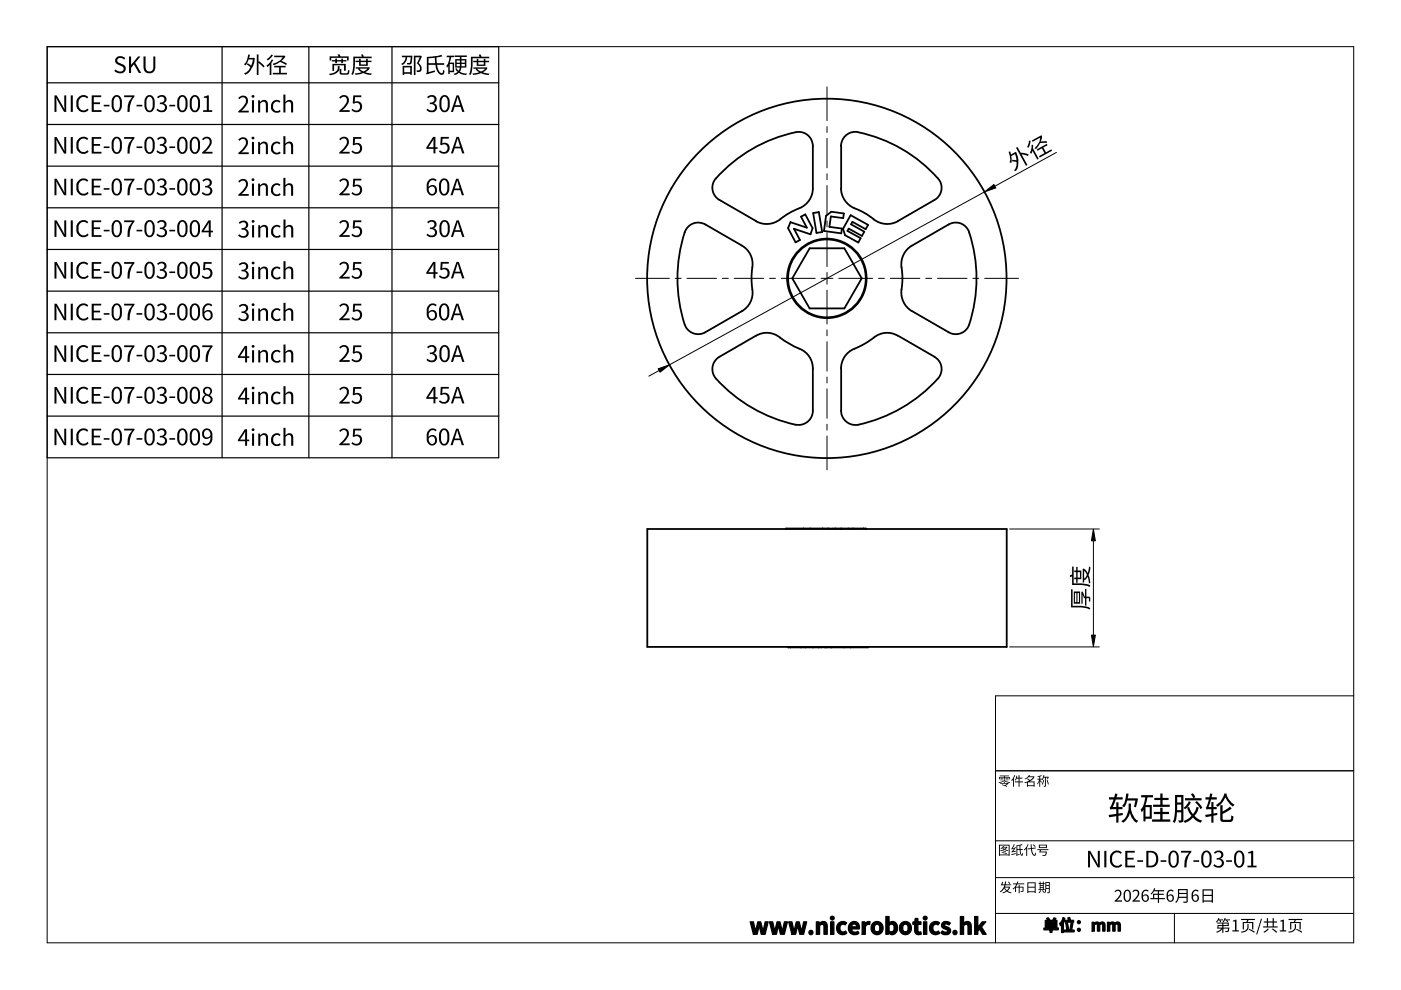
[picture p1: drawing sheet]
<svg xmlns="http://www.w3.org/2000/svg" width="297mm" height="210mm" viewBox="0 0 297 210" stroke-linecap="round" stroke-linejoin="round" font-family="sans-serif">
<g fill="none" stroke="#000" stroke-width=".38">
<path d="M172.3 40a4.7 4.7 0 0 1-3.5 4.4l-2.3 1.3a5.4 5.4 0 0 1-4.9 1.7l-1.3-.5M172.3 39.9v-8.9a2.99 2.99 0 0 0-3.6-3 30.9 30.9 0 0 0-17.3 10.3 2.98 2.98 0 0 0 1.1 4.1l7.8 4.5M178.3 40a4.8 4.8 0 0 0 3.5 4.4l2.4 1.3a5.3 5.3 0 0 0 5.5 1.5l.6-.3M178.3 31a2.99 2.99 0 0 1 3.6-3 30.7 30.7 0 0 1 17.4 10.4 2.94 2.94 0 0 1-1.2 4l-7.7 4.5M178.3 31v8.9M157.3 52.1a4.6 4.6 0 0 1 2.1 5.2v3.4a4.7 4.7 0 0 1-2.1 5.3M157.3 52.1l-7.8-4.5a2.99 2.99 0 0 0-4.3 1.7 31.2 31.2 0 0 0 .2 20.1 3 3 0 0 0 4.1 1.1l7.8-4.5M167.6 47.1l3.5 1.2-1.3-2.4 .9-.4 1.6 2.9-.5 1.3-3.5-1.2 1.3 2.4-.9 .5-1.6-3zM171.7 52.6h7.3l3.7 6.4-3.7 6.4h-7.3l-3.7-6.4zM172.4 45.2l1.2-.2 .7 4.2-1.2 .2zM175.1 45.8l1.2-.9 2.6 .4-.1 1-2.6-.4-.3 2.2 2.6 .4-.1 1-3.7-.5zM180.3 45.6l3.7 2.1-.5 .9-2.8-1.6-.3 .6 2.8 1.5-.5 .9-2.8-1.5-.2 .5 2.8 1.5-.5 .9-2.8-1.5-.5-1.4z"/>
<path d="M193.3 52.1a4.7 4.7 0 0 0-2.1 5.2l.1 2.7a5.3 5.3 0 0 0 1.5 5.6l.5 .4M201.1 47.6a2.97 2.97 0 0 1 4.4 1.7 30.8 30.8 0 0 1-.3 20.1 3 3 0 0 1-4.1 1.1M201.1 47.6l-7.7 4.5M160.3 71.2a4.6 4.6 0 0 1 5.6 .8l2.9 1.7a4.7 4.7 0 0 1 3.5 4.4M160.3 71.2l-7.8 4.5a3 3 0 0 0-.7 4.6 31.2 31.2 0 0 0 17.5 9.8 3 3 0 0 0 3-3v-9M178.3 78.1v9M190.3 71.2a4.6 4.6 0 0 0-5.5 .8l-3 1.7a4.7 4.7 0 0 0-3.5 4.4M190.4 71.2l7.7 4.5a2.97 2.97 0 0 1 .7 4.6 31.1 31.1 0 0 1-17.5 9.8 3.1 3.1 0 0 1-3-3M193.4 66l7.7 4.5M137.2 112.2h76.2v25h-76.2zM166.6 112.2h9.4M170.3 112.1v.1"/>
<path d="M171.8 112.1v.1M174.4 112.1v.1M175.5 112.1v.1M176.4 112.2h1.9M177.1 112.1v.1M178.4 112.2h5.2M179.9 112.1v.1M180.9 112.1v.1M183.1 112.1v.1M167.1 137.2h5.2M167.6 137.2v.1M169.8 137.2v.1"/>
<path d="M170.7 137.2v.1M172.4 137.2h1.9M173.6 137.2v.1M174.7 137.2h9.3M175.1 137.2v.1M176.3 137.2v.1M178.9 137.2v.1M180.3 137.2v.1"/>
<circle cx="175.3" cy="59" r="38.1"/>
<circle cx="175.3" cy="59" r="8.4"/>
<circle cx="175.3" cy="59" r="8.2"/>
</g>
<path d="M10 9.9h277v190h-277z" fill="none" stroke="#000" stroke-width=".21"/>
<g fill="#000">
<path d="M24.6 12.3a1.35 1.35 0 0 1 1.9 0l-.2 .3a.8 .8 0 0 0-.8-.4 .8 .8 0 0 0-.6 .6l.3 .5 .7 .3a.99 .99 0 0 1 .7 1.2 .99 .99 0 0 1-1.1 .7h-.5l-.6-.3-.2-.2 .3-.3a.92 .92 0 0 0 .9 .5 .92 .92 0 0 0 .8-.6l-.3-.5-1.1-.5-.3-.3-.1-.6zM27.3 12h.5v1.7l1.5-1.7h.5l-1.1 1.3 1.2 2.2h-.5l-1-1.8-.6 .7v1.1h-.5zM30.4 12h.5v2a.85 .85 0 0 0 .6 1.1 .85 .85 0 0 0 1-.6v-2.5h.4v2a1.23 1.23 0 0 1-1.2 1.5 1.23 1.23 0 0 1-1.3-1.5zM52.6 11.5l.4 .1-.2 .7h1.2a4.4 4.4 0 0 1-2 3.6l-.3-.3 1-.7 .4-.7-.8-.6 .2-.2 .7 .5 .3-.8 .1-.5h-.9a1.59 1.59 0 0 1-.7 1.2l-.3-.1 .5-.5zM54.4 11.5h.4v1.6l.1-.1 1.2 1.1-.3 .2-1-1v2.6h-.4zM57.5 11.6l.4 .1a1.79 1.79 0 0 1-1.2 1l-.1-.2zM57.6 12.6l.3 .1-.4 .6v2.6h-.3v-2.1l-.5 .4-.2-.3 .8-.8zM58.1 14h2.5v.3h-1.1v1.1h1.3v.4h-3v-.4h1.4v-1.1h-1.1zM58.1 11.8h2.2l.2 .1-.8 1 1.1 .6-.2 .3-1.2-.7-1.4 .7-.2-.3 1.7-.7 .5-.7h-1.9zM69.9 12h1.9l-.2-.4 .3-.1 .3 .5h1.7v.8h-.3v-.5h-3.4v.5h-.3zM69.7 15.7a2.06 2.06 0 0 0 1.8-.9l.1-.8h.4a1.5 1.5 0 0 1-1.1 1.8l-.9 .2zM72 14.6h.4l.1 .9h1.1l.2-.7a.52 .52 0 0 1 .1 .9l-.3 .1h-1.4l-.2-.3z"/>
<path d="M70.5 13.5h2.8v1.5h-.4v-1.2h-2.1v1.2h-.3zM70.4 12.7h.7v-.3h.3v.3h1v-.3h.3v.3h.8v.3h-.8v.4h-.3v-.4h-1v.4h-.3v-.4h-.7zM74.9 12h1.8l-.1-.4 .3-.1 .2 .5h1.7v.3h-3.5a7.6 7.6 0 0 1-.5 3.6l-.3-.2 .4-1.6zM85.2 11.8h2.2v1a.72 .72 0 0 1-.3 .8 .72 .72 0 0 1-.8 .1l-.1-.4h.7l.2-1.2h-.8l-.1 .8-.4 .5-.5 .4-.3-.3 .5-.3 .3-.4 .2-.7h-.8zM87.7 11.8h1.5l.3 .2-.7 1.4a1.04 1.04 0 0 1 .6 .9 1.04 1.04 0 0 1-.5 1h-.5l-.1-.4a.55 .55 0 0 0 .7-.1 .55 .55 0 0 0-.1-.8l-.5-.6 .6-1.3h-.9v3.8h-.4zM99.8 12h1.9l-.2-.4 .3-.1 .3 .5h1.6v.4h-3.5a7.6 7.6 0 0 1-.5 3.5l-.3-.1 .4-1.7zM11.5 20.2h.5l1.7 3-.1-3h.4v3.5h-.4l-1.7-2.9 .1 2.9h-.5zM11.5 29.1h.5l1.7 2.9-.1-2.9h.4v3.5h-.4l-1.7-3 .1 3h-.5zM16.8 20.5a1.42 1.42 0 0 1 1.9 .1l-.2 .3a1.09 1.09 0 0 0-1.4-.2 1.09 1.09 0 0 0-.5 1.3 1.11 1.11 0 0 0 .6 1.3 1.11 1.11 0 0 0 1.3-.3l.3 .3-.1 .2-1 .3a1.51 1.51 0 0 1-1.5-1.8 1.5 1.5 0 0 1 .6-1.5zM16.8 29.3a1.42 1.42 0 0 1 1.9 .1l-.2 .3a1.09 1.09 0 0 0-1.4-.2 1.09 1.09 0 0 0-.5 1.3 1.11 1.11 0 0 0 .6 1.3 1.11 1.11 0 0 0 1.3-.3l.3 .3-.1 .2-1 .3a1.51 1.51 0 0 1-1.5-1.8 1.5 1.5 0 0 1 .6-1.5zM19.4 20.2h2.1v.4h-1.6v1.1h1.3v.4h-1.3v1.3h1.6v.3h-2.1zM19.4 29.1h2.1v.3h-1.6v1.1h1.3v.4h-1.3v1.3h1.6v.4h-2.1z"/>
<path d="M22 22.2h1.2v.4h-1.2zM22 31.1h1.2v.3h-1.2zM26.3 20.2h2.2v.3a4.8 4.8 0 0 0-1 3.2h-.5l.1-1.3 .2-.8 .7-1h-1.7zM26.3 29.1h2.2v.2a4.8 4.8 0 0 0-1 3.3h-.5l.1-1.4 .2-.8 .7-1h-1.7zM28.9 22.2h1.3v.4h-1.3zM28.9 31.1h1.3v.3h-1.3zM33.3 20.6a1.08 1.08 0 0 1 1.3-.5 1.08 1.08 0 0 1 .7 1.2l-.3 .4-.3 .2a1.01 1.01 0 0 1 .7 1.3 1.01 1.01 0 0 1-1.4 .6l-.8-.5 .2-.3a.82 .82 0 0 0 1 .5 .82 .82 0 0 0 .6-.9l-.4-.5h-.7v-.4a.72 .72 0 0 0 1-.6 .7 .7 0 0 0-.6-.6 .7 .7 0 0 0-.8 .4zM33.3 29.4a1.08 1.08 0 0 1 1.3-.5 1.08 1.08 0 0 1 .7 1.2l-.3 .4-.3 .2a1.01 1.01 0 0 1 .7 1.3 1.01 1.01 0 0 1-1.4 .6l-.8-.5 .2-.2a.82 .82 0 0 0 1 .4 .82 .82 0 0 0 .6-.9l-.4-.4-.7-.1v-.3a.72 .72 0 0 0 1-.7 .7 .7 0 0 0-.6-.6 .7 .7 0 0 0-.8 .4zM35.9 22.2h1.2v.4h-1.2zM35.9 31.1h1.2v.3h-1.2zM43 29.4a1.12 1.12 0 0 1 1.5-.2 1.12 1.12 0 0 1 .2 1.5l-1.2 1.5h1.6v.4h-2.2v-.3l.9-.9a1.47 1.47 0 0 0 .5-1.8l-.2-.2a.79 .79 0 0 0-1 .4l-.3-.3zM43.2 20.5l1.1-.3v3.2h.7v.3h-1.9v-.3h.7v-2.6h-.6z"/>
<path d="M50.7 20.6a1.12 1.12 0 0 1 1.5-.1 1.12 1.12 0 0 1 .2 1.5l-1.2 1.5h1.5v.3h-2.2v-.2l1-.9a1.47 1.47 0 0 0 .5-1.8l-.2-.2a.79 .79 0 0 0-1 .3l-.3-.2zM50.7 29.5a1.12 1.12 0 0 1 1.5-.2 1.12 1.12 0 0 1 .2 1.5l-1.2 1.5h1.5v.4h-2.2v-.3l1-.9a1.47 1.47 0 0 0 .5-1.8l-.2-.2a.79 .79 0 0 0-1 .4l-.3-.3zM54.7 21.3h.4v.3a.9 .9 0 0 1 1.1-.4 .9 .9 0 0 1 .6 1v1.6h-.4v-1.5a.62 .62 0 0 0-.5-.8 .62 .62 0 0 0-.7 .5v1.8h-.5zM54.7 30.1h.4v.4a.9 .9 0 0 1 1.1-.5 .9 .9 0 0 1 .6 1v1.7h-.4v-1.6a.62 .62 0 0 0-.5-.7 .62 .62 0 0 0-.7 .4v1.9h-.5zM57.8 21.5a1.17 1.17 0 0 1 1.7 0l-.3 .3a.87 .87 0 0 0-1.1 0 .87 .87 0 0 0-.2 1.1 .82 .82 0 0 0 .6 .6 .82 .82 0 0 0 .8-.2l.2 .3a1.28 1.28 0 0 1-1.7 0 1.28 1.28 0 0 1-.2-1.6zM57.8 30.4a1.17 1.17 0 0 1 1.7-.1l-.3 .3a.87 .87 0 0 0-1.1 0 .87 .87 0 0 0-.2 1.1 .82 .82 0 0 0 .6 .7 .82 .82 0 0 0 .8-.3l.2 .3a1.28 1.28 0 0 1-1.7 .1 1.28 1.28 0 0 1-.2-1.7zM60.1 20h.4v1.6a.88 .88 0 0 1 1.1-.4 .88 .88 0 0 1 .5 1v1.6h-.4v-1.5a.62 .62 0 0 0-.4-.8 .62 .62 0 0 0-.8 .5v1.8h-.4zM60.1 28.9h.4v1.6a.88 .88 0 0 1 1.1-.5 .88 .88 0 0 1 .5 1v1.7h-.4v-1.6a.62 .62 0 0 0-.4-.7 .62 .62 0 0 0-.8 .4v1.9h-.4zM72.1 20.5a1.12 1.12 0 0 1 1.5-.1 1.12 1.12 0 0 1 .2 1.5l-1.2 1.5h1.5v.3h-2.2v-.2l1-.9a1.47 1.47 0 0 0 .5-1.8l-.2-.2a.79 .79 0 0 0-1 .3l-.3-.2zM72.1 29.4a1.12 1.12 0 0 1 1.5-.2 1.12 1.12 0 0 1 .2 1.5l-1.2 1.5h1.5v.4h-2.2v-.3l1-.9a1.47 1.47 0 0 0 .5-1.8l-.2-.2a.79 .79 0 0 0-1 .4l-.3-.3zM74.9 20.2h1.7v.4h-1.3l-.1 1a1.16 1.16 0 0 1 1.6 1.1 1.16 1.16 0 0 1-1.7 1l-.6-.4 .2-.3a.84 .84 0 0 0 1.1 .5 .84 .84 0 0 0 .4-1.2 .84 .84 0 0 0-1.1-.4h-.3zM74.9 29.1h1.7v.3h-1.3l-.1 1a1.16 1.16 0 0 1 1.6 1.2 1.16 1.16 0 0 1-1.7 1l-.6-.4 .2-.3a.84 .84 0 0 0 1.1 .4 .84 .84 0 0 0 .4-1.1 .84 .84 0 0 0-1.1-.4l-.3-.1z"/>
<path d="M90.6 20.6a1.08 1.08 0 0 1 1.2-.5 1.08 1.08 0 0 1 .7 1.2l-.2 .4-.4 .2a1.01 1.01 0 0 1 .7 1.3 1.01 1.01 0 0 1-1.3 .6l-.9-.5 .2-.3a.82 .82 0 0 0 1 .5 .82 .82 0 0 0 .6-.9l-.4-.5h-.7v-.4a.72 .72 0 0 0 1-.6 .7 .7 0 0 0-.6-.6 .7 .7 0 0 0-.7 .4zM93.5 29h1.7v.4h-1.4v1a1.15 1.15 0 0 1 1.6 1 1.15 1.15 0 0 1-1.5 1.2l-.8-.5 .2-.3a.84 .84 0 0 0 1.1 .5 .84 .84 0 0 0 .4-1.2 .84 .84 0 0 0-1.1-.4h-.4zM11.5 37.9h.5l1.7 2.9-.1-2.9h.4v3.5h-.4l-1.7-2.9 .1 2.9h-.5zM11.5 46.7h.5l1.7 3-.1-3h.4v3.5h-.4l-1.7-2.9 .1 2.9h-.5zM11.5 55.6h.5l1.7 2.9-.1-2.9h.4v3.5h-.4l-1.7-3 .1 3h-.5zM16.8 38.2a1.42 1.42 0 0 1 1.9 .1l-.2 .2a1.09 1.09 0 0 0-1.4-.1 1.09 1.09 0 0 0-.5 1.2 1.11 1.11 0 0 0 .6 1.3 1.11 1.11 0 0 0 1.3-.2l.3 .3-.1 .1-1 .4a1.51 1.51 0 0 1-1.5-1.9 1.5 1.5 0 0 1 .6-1.4zM16.8 47a1.42 1.42 0 0 1 1.9 .1l-.2 .3a1.09 1.09 0 0 0-1.4-.2 1.09 1.09 0 0 0-.5 1.3 1.11 1.11 0 0 0 .6 1.3 1.11 1.11 0 0 0 1.3-.3l.3 .3-.1 .2-1 .3a1.51 1.51 0 0 1-1.5-1.8 1.5 1.5 0 0 1 .6-1.5zM16.8 55.8a1.42 1.42 0 0 1 1.9 .1l-.2 .3a1.09 1.09 0 0 0-1.4-.2 1.09 1.09 0 0 0-.5 1.3 1.11 1.11 0 0 0 .6 1.3 1.11 1.11 0 0 0 1.3-.3l.3 .3-.1 .2-1 .3a1.51 1.51 0 0 1-1.5-1.8 1.5 1.5 0 0 1 .6-1.5zM19.4 37.9h2.1v.4h-1.6v1.1h1.3v.3h-1.3v1.3h1.6v.4h-2.1zM19.4 46.7h2.1v.4h-1.6v1.1h1.3v.4h-1.3v1.3h1.6v.3h-2.1zM19.4 55.6h2.1v.3h-1.6v1.1h1.3v.4h-1.3v1.3h1.6v.4h-2.1zM22 39.9h1.2v.3h-1.2z"/>
<path d="M22 48.7h1.2v.4h-1.2zM22 57.6h1.2v.3h-1.2zM26.3 37.9h2.2v.3a4.8 4.8 0 0 0-1 3.2h-.5l.1-1.3 .2-.9 .7-.9h-1.7zM26.3 46.7h2.2v.3a4.8 4.8 0 0 0-1 3.2h-.5l.1-1.3 .2-.8 .7-1h-1.7zM26.3 55.6h2.2v.2a4.8 4.8 0 0 0-1 3.3h-.5a3.9 3.9 0 0 1 1-3.2h-1.7zM28.9 39.9h1.3v.3h-1.3zM28.9 48.7h1.3v.4h-1.3zM28.9 57.6h1.3v.3h-1.3zM33.3 38.2a1.08 1.08 0 0 1 1.3-.4 1.08 1.08 0 0 1 .7 1.1l-.3 .5-.3 .2a1.01 1.01 0 0 1 .7 1.3 1.01 1.01 0 0 1-1.4 .6l-.8-.5 .2-.3a.82 .82 0 0 0 1 .5 .82 .82 0 0 0 .6-1l-.4-.4-.7-.1v-.3a.72 .72 0 0 0 1-.7 .7 .7 0 0 0-.6-.6 .7 .7 0 0 0-.8 .4zM33.3 47.1a1.08 1.08 0 0 1 1.3-.5 1.08 1.08 0 0 1 .7 1.2l-.3 .4-.3 .2a1.01 1.01 0 0 1 .7 1.3 1.01 1.01 0 0 1-1.4 .6l-.8-.5 .2-.3a.82 .82 0 0 0 1 .5 .82 .82 0 0 0 .6-.9l-.4-.5h-.7v-.4a.72 .72 0 0 0 1-.6 .7 .7 0 0 0-.6-.6 .7 .7 0 0 0-.8 .4zM33.3 55.9a1.08 1.08 0 0 1 1.3-.4 1.08 1.08 0 0 1 .7 1.1l-.3 .4-.3 .2a1.01 1.01 0 0 1 .7 1.3 1.01 1.01 0 0 1-1.4 .6l-.8-.5 .2-.2a.82 .82 0 0 0 .9 .4 .82 .82 0 0 0 .7-.8 .81 .81 0 0 0-1.1-.6v-.3a.72 .72 0 0 0 1-.7 .7 .7 0 0 0-.6-.6 .7 .7 0 0 0-.8 .4zM35.9 39.9h1.2v.3h-1.2z"/>
<path d="M35.9 48.7h1.2v.4h-1.2zM35.9 57.6h1.2v.3h-1.2zM43.2 55.6h1.7v.3h-1.4v1a1.14 1.14 0 0 1 1.6 .9 1.14 1.14 0 0 1-1.2 1.3l-1-.3-.1-.1 .2-.3a.84 .84 0 0 0 1.1 .4 .84 .84 0 0 0 .4-1.1 .84 .84 0 0 0-1.1-.4l-.3-.1zM42.9 38.2a1.08 1.08 0 0 1 1.3-.4 1.08 1.08 0 0 1 .7 1.1l-.3 .5-.3 .2a.97 .97 0 0 1 .7 1.1 .97 .97 0 0 1-1.1 .8l-.5-.1-.5-.3-.1-.1 .2-.3a.82 .82 0 0 0 .9 .5 .82 .82 0 0 0 .7-.9 .82 .82 0 0 0-1.1-.6v-.3a.72 .72 0 0 0 1-.7 .7 .7 0 0 0-.6-.6 .7 .7 0 0 0-.8 .4zM50.7 38.3a1.12 1.12 0 0 1 1.5-.2 1.12 1.12 0 0 1 .2 1.6l-1.2 1.5 1.5-.1v.4h-2.2v-.2l1-.9a1.47 1.47 0 0 0 .5-1.8l-.2-.2a.79 .79 0 0 0-1 .3l-.3-.2zM50.6 47.2a1.08 1.08 0 0 1 1.3-.5 1.08 1.08 0 0 1 .7 1.2l-.3 .4-.3 .2a1.01 1.01 0 0 1 .7 1.3 1.01 1.01 0 0 1-1.4 .6l-.8-.5 .2-.3a.82 .82 0 0 0 .9 .5 .82 .82 0 0 0 .7-.8 .82 .82 0 0 0-1.1-.6v-.3a.72 .72 0 0 0 1-.7 .7 .7 0 0 0-.6-.6 .7 .7 0 0 0-.7 .4zM50.6 56a1.08 1.08 0 0 1 1.3-.4 1.08 1.08 0 0 1 .7 1.1l-.3 .5-.3 .1a1.01 1.01 0 0 1 .7 1.3 1.01 1.01 0 0 1-1.4 .6l-.8-.4 .2-.3a.82 .82 0 0 0 .9 .5 .82 .82 0 0 0 .7-.9 .82 .82 0 0 0-1.1-.6v-.3a.72 .72 0 0 0 1-.7 .7 .7 0 0 0-.6-.6 .7 .7 0 0 0-.7 .4zM54.7 38.9h.4v.4a.9 .9 0 0 1 1.1-.4 .9 .9 0 0 1 .6 1v1.6h-.4v-1.6a.62 .62 0 0 0-.5-.7 .62 .62 0 0 0-.7 .4v1.9h-.5zM54.8 47.8h.3l.1 .3a.9 .9 0 0 1 1-.4 .9 .9 0 0 1 .6 1v1.6h-.4v-1.5a.62 .62 0 0 0-.5-.8 .62 .62 0 0 0-.7 .5v1.8h-.4zM54.8 56.6h.3l.1 .4a.9 .9 0 0 1 1-.5 .9 .9 0 0 1 .6 1v1.7h-.4v-1.6a.62 .62 0 0 0-.5-.7 .62 .62 0 0 0-.7 .4v1.9h-.4zM57.8 39.2a1.17 1.17 0 0 1 1.7 0l-.3 .2a.87 .87 0 0 0-1.1 0 .87 .87 0 0 0-.2 1.1 .82 .82 0 0 0 .6 .7 .82 .82 0 0 0 .8-.2l.2 .2a1.28 1.28 0 0 1-1.7 .1 1.28 1.28 0 0 1-.2-1.7zM57.8 48a1.17 1.17 0 0 1 1.7 0l-.2 .3a.87 .87 0 0 0-1.2 0 .87 .87 0 0 0-.2 1.1 .82 .82 0 0 0 .6 .6 .82 .82 0 0 0 .8-.2l.2 .3a1.3 1.3 0 0 1-1.7-.1 1.3 1.3 0 0 1-.2-1.7z"/>
<path d="M58 56.8a1.19 1.19 0 0 1 1.5 0l-.2 .3a.87 .87 0 0 0-1.2 0 .87 .87 0 0 0-.2 1.1 .82 .82 0 0 0 .6 .7 .82 .82 0 0 0 .8-.3l.2 .3a1.3 1.3 0 0 1-1.7 0 1.3 1.3 0 0 1-.2-1.8zM60.1 37.7h.4v1.6a.88 .88 0 0 1 1.1-.4 .88 .88 0 0 1 .5 1v1.6h-.4v-1.6a.62 .62 0 0 0-.4-.7 .62 .62 0 0 0-.8 .4v1.9h-.4zM60.1 46.5h.4v1.6a.88 .88 0 0 1 1.1-.4 .88 .88 0 0 1 .6 1v1.6h-.5v-1.5a.62 .62 0 0 0-.4-.8 .62 .62 0 0 0-.8 .5v1.8h-.4zM60.1 55.4h.4v1.6a.88 .88 0 0 1 1.1-.5 .88 .88 0 0 1 .6 1v1.7h-.5v-1.6a.62 .62 0 0 0-.4-.7 .62 .62 0 0 0-.8 .4v1.9h-.4zM72.1 38.2a1.12 1.12 0 0 1 1.5-.2 1.12 1.12 0 0 1 .2 1.6l-1.2 1.5 1.5-.1v.4h-2.2v-.3l1-.9a1.47 1.47 0 0 0 .5-1.8l-.2-.2a.79 .79 0 0 0-1 .4l-.3-.3zM72.1 47a1.12 1.12 0 0 1 1.5-.1 1.12 1.12 0 0 1 .2 1.5l-1.2 1.5h1.5v.3h-2.2v-.2l1-.9a1.47 1.47 0 0 0 .5-1.8l-.2-.2a.79 .79 0 0 0-1 .3l-.3-.2zM72.1 55.9a1.12 1.12 0 0 1 1.5-.2 1.12 1.12 0 0 1 .2 1.5l-1.2 1.5h1.5v.4h-2.2v-.3l1-.9a1.47 1.47 0 0 0 .5-1.8l-.2-.2a.79 .79 0 0 0-1 .4l-.3-.3zM74.9 37.9h1.7v.4h-1.3l-.1 1a1.16 1.16 0 0 1 1.6 1.1 1.16 1.16 0 0 1-1.7 1l-.6-.4 .2-.3a.84 .84 0 0 0 1.1 .4 .84 .84 0 0 0 .4-1.1 .84 .84 0 0 0-1.1-.4l-.3-.1zM74.9 46.7h1.7v.4h-1.3l-.1 1a1.14 1.14 0 0 1 1.6 .8 1.14 1.14 0 0 1-1.2 1.4l-1-.4-.1-.1 .2-.3a.84 .84 0 0 0 1.1 .5 .84 .84 0 0 0 .4-1.2 .84 .84 0 0 0-1.1-.4h-.3zM74.9 55.6h1.7v.3h-1.3l-.1 1a1.14 1.14 0 0 1 1.6 .9 1.14 1.14 0 0 1-1.2 1.3l-1-.3-.1-.1 .2-.3a.84 .84 0 0 0 1.1 .4 .84 .84 0 0 0 .4-1.1 .84 .84 0 0 0-1.1-.4l-.3-.1zM90.6 47.1a1.08 1.08 0 0 1 1.2-.5 1.08 1.08 0 0 1 .7 1.2l-.2 .4-.4 .2a1.01 1.01 0 0 1 .7 1.3 1.01 1.01 0 0 1-1.3 .6l-.9-.5 .2-.3a.82 .82 0 0 0 1 .5 .82 .82 0 0 0 .6-.9l-.4-.5h-.7v-.4a.72 .72 0 0 0 1-.6 .7 .7 0 0 0-.6-.6 .7 .7 0 0 0-.7 .4zM93.5 55.5h1.7v.4h-1.4v1a1.15 1.15 0 0 1 1.6 1 1.15 1.15 0 0 1-1.5 1.2l-.8-.5 .2-.3a.84 .84 0 0 0 1.1 .5 .84 .84 0 0 0 .4-1.2 .84 .84 0 0 0-1.1-.4h-.4z"/>
<path d="M11.5 64.4h.5l1.7 2.9-.1-2.9h.4v3.5h-.4l-1.7-2.9 .1 2.9h-.5zM11.5 73.2h.5l1.7 3-.1-3h.4v3.5h-.4l-1.7-2.9 .1 2.9h-.5zM16.8 64.7a1.42 1.42 0 0 1 1.9 .1l-.2 .2a1.09 1.09 0 0 0-1.4-.1 1.09 1.09 0 0 0-.5 1.2 1.11 1.11 0 0 0 .6 1.3 1.11 1.11 0 0 0 1.3-.2l.3 .3-.1 .1-1 .4a1.51 1.51 0 0 1-1.5-1.9 1.5 1.5 0 0 1 .6-1.4zM16.8 73.5a1.42 1.42 0 0 1 1.9 .1l-.2 .3a1.09 1.09 0 0 0-1.4-.2 1.09 1.09 0 0 0-.5 1.3 1.11 1.11 0 0 0 .6 1.3 1.11 1.11 0 0 0 1.3-.3l.3 .3-.1 .2-1 .3a1.51 1.51 0 0 1-1.5-1.8 1.5 1.5 0 0 1 .6-1.5zM19.4 64.4h2.1v.4h-1.6v1.1h1.3v.3h-1.3v1.3h1.6v.4h-2.1zM19.4 73.2h2.1v.4h-1.6v1.1h1.3v.4h-1.3v1.3h1.6v.3h-2.1zM22 66.4h1.2v.3h-1.2zM22 75.2h1.2v.4h-1.2zM26.3 64.4h2.2v.3a4.8 4.8 0 0 0-1 3.2h-.5a3.9 3.9 0 0 1 1-3.1h-1.7zM26.3 73.2h2.2v.3a4.8 4.8 0 0 0-1 3.2h-.5a3.9 3.9 0 0 1 1-3.1h-1.7zM28.9 66.4h1.3v.3h-1.3zM28.9 75.2h1.3v.4h-1.3z"/>
<path d="M33.3 64.7a1.08 1.08 0 0 1 1.3-.4 1.08 1.08 0 0 1 .7 1.1l-.3 .5-.3 .2a1.01 1.01 0 0 1 .7 1.3 1.01 1.01 0 0 1-1.4 .6l-.8-.5 .2-.3a.82 .82 0 0 0 .9 .5 .82 .82 0 0 0 .7-.9 .81 .81 0 0 0-1.1-.6v-.3a.72 .72 0 0 0 1-.7 .7 .7 0 0 0-.6-.6 .7 .7 0 0 0-.8 .4zM33.3 73.6a1.08 1.08 0 0 1 1.3-.5 1.08 1.08 0 0 1 .7 1.2l-.3 .4-.3 .2a1.01 1.01 0 0 1 .7 1.3 1.01 1.01 0 0 1-1.4 .6l-.8-.5 .2-.3a.82 .82 0 0 0 .9 .5 .82 .82 0 0 0 .7-.8 .81 .81 0 0 0-1.1-.6v-.4a.72 .72 0 0 0 1-.6 .7 .7 0 0 0-.6-.6 .7 .7 0 0 0-.8 .4zM35.9 66.4h1.2v.3h-1.2zM35.9 75.2h1.2v.4h-1.2zM42.9 73.2h2.2v.3a4.8 4.8 0 0 0-1.1 3.2h-.4v-1.3l.3-.8 .7-1h-1.7zM50.6 64.9a1.08 1.08 0 0 1 1.3-.5 1.08 1.08 0 0 1 .7 1.1l-.3 .5-.3 .2a1.01 1.01 0 0 1 .7 1.3 1.01 1.01 0 0 1-1.4 .6l-.8-.5 .2-.3a.82 .82 0 0 0 .9 .5 .82 .82 0 0 0 .7-.8 .82 .82 0 0 0-1.1-.6v-.4a.72 .72 0 0 0 1-.6 .7 .7 0 0 0-.6-.6 .7 .7 0 0 0-.7 .3zM54.8 74.3h.3v.3a.9 .9 0 0 1 1.1-.4 .9 .9 0 0 1 .6 1v1.6h-.4v-1.5a.62 .62 0 0 0-.5-.8 .62 .62 0 0 0-.7 .5v1.8h-.4zM54.8 65.4h.3l.1 .4a.9 .9 0 0 1 1-.4 .9 .9 0 0 1 .6 1v1.6h-.4v-1.6a.62 .62 0 0 0-.5-.7 .62 .62 0 0 0-.7 .4v1.9h-.4zM57.7 74.7l.1-.2a1.17 1.17 0 0 1 1.7 0l-.2 .3a.87 .87 0 0 0-1.2 0 .87 .87 0 0 0-.2 1.1 .82 .82 0 0 0 .6 .6 .82 .82 0 0 0 .8-.2l.2 .3-.5 .3h-.3a1.34 1.34 0 0 1-1.2-.8 1.34 1.34 0 0 1 .2-1.4zM57.7 65.8l.1-.1a1.17 1.17 0 0 1 1.7 0l-.2 .2a.87 .87 0 0 0-1.2 0 .87 .87 0 0 0-.2 1.1 .82 .82 0 0 0 .6 .7 .82 .82 0 0 0 .8-.2l.2 .2a1.3 1.3 0 0 1-1.7 0 1.3 1.3 0 0 1-.2-1.7zM60.1 73h.4v1.6a.88 .88 0 0 1 1.1-.4 .88 .88 0 0 1 .6 1v1.6h-.5v-1.5a.62 .62 0 0 0-.4-.8 .62 .62 0 0 0-.8 .5v1.8h-.4zM60.1 64.2h.4v1.6a.88 .88 0 0 1 1.1-.4 .88 .88 0 0 1 .6 1v1.6h-.5v-1.6a.62 .62 0 0 0-.4-.7 .62 .62 0 0 0-.8 .4v1.9h-.4z"/>
<path d="M72.1 64.7a1.12 1.12 0 0 1 1.5-.2 1.12 1.12 0 0 1 .2 1.6l-1.2 1.5 1.5-.1v.4h-2.2v-.3l1-.9a1.47 1.47 0 0 0 .5-1.8l-.2-.2a.79 .79 0 0 0-1 .4l-.3-.3zM72.1 73.5a1.12 1.12 0 0 1 1.5-.1 1.12 1.12 0 0 1 .2 1.5l-1.2 1.5h1.5v.3h-2.2v-.2l1-.9a1.47 1.47 0 0 0 .5-1.8l-.2-.2a.79 .79 0 0 0-1 .3l-.3-.2zM74.9 64.4h1.7v.4h-1.3l-.1 1a1.14 1.14 0 0 1 1.6 .8 1.14 1.14 0 0 1-1.2 1.4l-1-.4-.1-.1 .2-.3a.84 .84 0 0 0 1.1 .4 .84 .84 0 0 0 .4-1.1 .84 .84 0 0 0-1.1-.4l-.3-.1zM74.9 73.2h1.7v.4h-1.3l-.1 1a1.14 1.14 0 0 1 1.6 .8 1.14 1.14 0 0 1-1.2 1.4l-.5-.1-.5-.3-.1-.1 .2-.3a.84 .84 0 0 0 1.1 .5 .84 .84 0 0 0 .4-1.2 .84 .84 0 0 0-1.1-.4h-.3zM90.6 73.6a1.08 1.08 0 0 1 1.2-.5 1.08 1.08 0 0 1 .7 1.2l-.2 .4-.4 .2a1.01 1.01 0 0 1 .7 1.3 1.01 1.01 0 0 1-1.3 .6l-.9-.5 .2-.3a.82 .82 0 0 0 1 .5 .82 .82 0 0 0 .6-.8 .81 .81 0 0 0-1.1-.6v-.4a.72 .72 0 0 0 1-.6 .7 .7 0 0 0-.6-.6 .7 .7 0 0 0-.7 .4zM11.5 82.1h.5l1.7 2.9-.1-2.9h.4v3.5h-.4l-1.7-3 .1 3h-.5zM11.5 90.9h.5l1.7 2.9-.1-2.9h.4v3.5h-.4l-1.7-2.9 .1 2.9h-.5zM16.8 82.3a1.42 1.42 0 0 1 1.9 .1l-.2 .3a1.09 1.09 0 0 0-1.4-.2 1.09 1.09 0 0 0-.5 1.3 1.11 1.11 0 0 0 .6 1.3 1.11 1.11 0 0 0 1.3-.3l.3 .3-.1 .2-1 .3a1.51 1.51 0 0 1-1.5-1.8 1.5 1.5 0 0 1 .6-1.5zM16.8 91.2a1.42 1.42 0 0 1 1.9 .1l-.2 .3a1.09 1.09 0 0 0-1.4-.2 1.09 1.09 0 0 0-.5 1.2 1.11 1.11 0 0 0 .6 1.3 1.11 1.11 0 0 0 1.3-.2l.3 .3-.1 .1-1 .4a1.51 1.51 0 0 1-1.5-1.9 1.5 1.5 0 0 1 .6-1.4zM19.4 82.1h2.1v.3h-1.6v1.1h1.3v.4h-1.3v1.3h1.6v.4h-2.1zM19.4 90.9h2.1v.4h-1.6v1.1h1.3v.3h-1.3v1.3h1.6v.4h-2.1zM22 84.1h1.2v.3h-1.2z"/>
<path d="M22 92.9h1.2v.3h-1.2zM26.3 82.1h2.2v.2a4.8 4.8 0 0 0-1 3.3h-.5a3.9 3.9 0 0 1 1-3.2h-1.7zM26.3 90.9h2.2v.3a4.8 4.8 0 0 0-1 3.2h-.5a3.9 3.9 0 0 1 1-3.1h-1.7zM28.9 84.1h1.3v.3h-1.3zM28.9 92.9h1.3v.3h-1.3zM33.3 82.4a1.08 1.08 0 0 1 1.3-.4 1.08 1.08 0 0 1 .7 1.1l-.3 .4-.3 .2a1.01 1.01 0 0 1 .7 1.3 1.01 1.01 0 0 1-1.4 .6l-.8-.5 .2-.2a.82 .82 0 0 0 .9 .4 .82 .82 0 0 0 .7-.8 .81 .81 0 0 0-1.1-.6v-.3a.72 .72 0 0 0 1-.7 .7 .7 0 0 0-.6-.6 .7 .7 0 0 0-.8 .4zM33.3 91.3a1.08 1.08 0 0 1 1.3-.5 1.08 1.08 0 0 1 .7 1.1l-.3 .5-.3 .2a1.01 1.01 0 0 1 .7 1.3 1.01 1.01 0 0 1-1.4 .6l-.8-.5 .2-.3a.82 .82 0 0 0 1 .5 .82 .82 0 0 0 .6-1l-.4-.4-.7-.1v-.3a.72 .72 0 0 0 1-.7 .7 .7 0 0 0-.6-.6 .7 .7 0 0 0-.8 .4zM35.9 84.1h1.2v.3h-1.2zM35.9 92.9h1.2v.3h-1.2zM54.8 83.1h.3v.4a.9 .9 0 0 1 1.1-.5 .9 .9 0 0 1 .6 1v1.7h-.4v-1.6a.62 .62 0 0 0-.5-.7 .62 .62 0 0 0-.7 .4v1.9h-.4zM54.8 91.9h.3v.4a.9 .9 0 0 1 1.1-.4 .9 .9 0 0 1 .6 1v1.6h-.4v-1.6a.62 .62 0 0 0-.5-.7 .62 .62 0 0 0-.7 .4v1.9h-.4zM58 83.3a1.19 1.19 0 0 1 1.5 0l-.2 .3a.87 .87 0 0 0-1.2 0 .87 .87 0 0 0-.2 1.1 .82 .82 0 0 0 .6 .7 .82 .82 0 0 0 .8-.3l.2 .3-.5 .3h-.3a1.37 1.37 0 0 1-1.2-.9 1.37 1.37 0 0 1 .5-1.5z"/>
<path d="M57.7 92.3l.1-.1a1.17 1.17 0 0 1 1.7 0l-.2 .3a.87 .87 0 0 0-1.2-.1 .87 .87 0 0 0-.2 1.1 .82 .82 0 0 0 .6 .7 .82 .82 0 0 0 .8-.2l.2 .2-.5 .4h-.3a1.34 1.34 0 0 1-1.2-.8 1.34 1.34 0 0 1 .2-1.5zM60.1 81.9h.4v1.6a.88 .88 0 0 1 1.1-.5 .88 .88 0 0 1 .6 1v1.7h-.5v-1.6a.62 .62 0 0 0-.4-.7 .62 .62 0 0 0-.8 .4v1.9h-.4zM60.1 90.7h.4v1.6a.88 .88 0 0 1 1.1-.4 .88 .88 0 0 1 .6 1v1.6h-.5v-1.6a.62 .62 0 0 0-.4-.7 .62 .62 0 0 0-.8 .4v1.9h-.4zM72.1 82.4a1.12 1.12 0 0 1 1.5-.2 1.12 1.12 0 0 1 .2 1.5l-1.2 1.5h1.5v.4h-2.2v-.3l1-.9a1.47 1.47 0 0 0 .5-1.8l-.2-.2a.79 .79 0 0 0-1 .4l-.3-.3zM72.1 91.2a1.12 1.12 0 0 1 1.5-.2 1.12 1.12 0 0 1 .2 1.6l-1.2 1.5 1.5-.1v.4h-2.2v-.3l1-.9a1.47 1.47 0 0 0 .5-1.8l-.2-.2a.79 .79 0 0 0-1 .4l-.3-.3zM74.9 82.1h1.7v.3h-1.3l-.1 1a1.14 1.14 0 0 1 1.6 .9 1.14 1.14 0 0 1-1.2 1.3h-.5l-.5-.3-.1-.1 .2-.3a.84 .84 0 0 0 1.1 .4 .84 .84 0 0 0 .4-1.1 .84 .84 0 0 0-1.1-.4l-.3-.1zM74.9 90.9h1.7v.4h-1.3l-.1 1a1.14 1.14 0 0 1 1.6 .8 1.14 1.14 0 0 1-1.2 1.4l-.5-.1-.5-.3-.1-.1 .2-.3a.84 .84 0 0 0 1.1 .4 .84 .84 0 0 0 .4-1.1 .84 .84 0 0 0-1.1-.4l-.3-.1zM93.5 82h1.7v.4h-1.4v1a1.15 1.15 0 0 1 1.6 1 1.15 1.15 0 0 1-1.5 1.2l-.8-.5 .2-.3a.84 .84 0 0 0 1.1 .5 .84 .84 0 0 0 .4-1.2 .84 .84 0 0 0-1.1-.4h-.4z"/>
<path d="M75.4 12.9h.7v-.4h.4v.4h1.1v-.4h.4v.4h.7v.3h-.7v.8h-1.9v-.8h-.7zM76.5 13.2v.5h1.1v-.5z"/>
<path d="M75.4 14.3l2.8-.1 .2 .2-.2 .4-.8 .5 1.5 .3-.2 .3-1.7-.4-1.6 .4-.2-.3 1.5-.3-.6-.4-.2-.3h.2h-.7zM76.2 14.6a.87 .87 0 0 0 .9 .5 .87 .87 0 0 0 .8-.5z"/>
<path d="M85.4 14h1.9v1.8h-.3v-.2h-1.3v.3h-.3zM85.7 14.3v1h1.3v-1z"/>
<path d="M90.5 12.1l3.1-.5 .2 .3-1.3 .3 .1 1.2h1.6v.3h-1.5a1.85 1.85 0 0 0 .8 1.8h.3l.1-.7 .2 .1a.66 .66 0 0 1-.3 1 1.39 1.39 0 0 1-1.4-1.5l-.1-.7h-1.4v1.6l1.3-.4v.4l-1.7 .5-.2-.3 .2-.2zM90.9 12.4v1h1.4l-.1-1.2z"/>
<path d="M94.7 11.8h1.6v.3h-.7l-.3 1.2h1v2h-1v.4h-.3v-1.7l-.2 .4-.2-.4 .4-.5 .3-1.4h-.6zM95.3 13.6v1.4h.7v-1.4z"/>
<path d="M96.4 11.8h2.6v.3h-1.2v.4h1.1v1.8h-1.1l-.3 .9 .4 .2 1.2 .2-.2 .2a1.94 1.94 0 0 1-1.6-.4l-.9 .5-.2-.3 .8-.4-.5-.7h.3l.4 .5 .3-.7h-1v-1.8h1v-.4h-1.1zM97.8 13.6v.4h.8v-.4zM97.8 12.8v.5h.8v-.5zM96.8 13.6v.4h.7v-.4zM96.8 12.8v.5h.7v-.5z"/>
<path d="M100.3 12.9h.8v-.4h.3v.4h1.2v-.4h.3v.4h.8v.3h-.8v.8h-1.8v-.8h-.8zM101.4 13.2v.5h1.2v-.5z"/>
<path d="M100.4 14.3h2.7l.3 .1-.3 .4-.7 .5 1.4 .3-.2 .3-1.6-.4-1.7 .4-.1-.3 1.4-.3-.6-.4-.2-.3h.2h-.6zM101.2 14.6a.87 .87 0 0 0 .8 .6 .87 .87 0 0 0 .8-.6z"/>
<path d="M24 20.5a1.06 1.06 0 0 1 1.3-.2 1.06 1.06 0 0 1 .5 1.1 2.74 2.74 0 0 1-.3 2.1l-.6 .3a1.14 1.14 0 0 1-1.2-1.2 2.72 2.72 0 0 1 .3-2.1zM24.4 20.7a2.16 2.16 0 0 0 .3 2.7h.1a.79 .79 0 0 0 .6-.9v-.5a1.13 1.13 0 0 0-.5-1.5z"/>
<path d="M24 29.3a1.06 1.06 0 0 1 1.3-.2 1.06 1.06 0 0 1 .5 1.1 2.74 2.74 0 0 1-.3 2.1l-.6 .3a1.14 1.14 0 0 1-1.2-1.2 2.72 2.72 0 0 1 .3-2.1zM24.4 29.5a2.16 2.16 0 0 0 .3 2.8h.1a.79 .79 0 0 0 .6-1v-.5a1.13 1.13 0 0 0-.5-1.5z"/>
<path d="M31 20.5a1.06 1.06 0 0 1 1.2-.2 1.06 1.06 0 0 1 .6 1.1 2.74 2.74 0 0 1-.4 2.1l-.7 .3a1.13 1.13 0 0 1-1.1-1.2 2.72 2.72 0 0 1 .4-2.1zM31.4 20.7a2.16 2.16 0 0 0 .2 2.7h.1a.79 .79 0 0 0 .7-.9v-.5a1.13 1.13 0 0 0-.6-1.5z"/>
<path d="M31 29.3a1.06 1.06 0 0 1 1.2-.2 1.06 1.06 0 0 1 .6 1.1 2.74 2.74 0 0 1-.4 2.1l-.7 .3a1.13 1.13 0 0 1-1.1-1.2 2.72 2.72 0 0 1 .4-2.1zM31.4 29.5a2.16 2.16 0 0 0 .2 2.8h.1a.79 .79 0 0 0 .7-1v-.5a1.13 1.13 0 0 0-.6-1.5z"/>
<path d="M38 20.5a1.06 1.06 0 0 1 1.2-.2 1.06 1.06 0 0 1 .6 1.1 2.74 2.74 0 0 1-.4 2.1l-.6 .3a1.14 1.14 0 0 1-1.2-1.2 2.72 2.72 0 0 1 .4-2.1zM38.3 20.7a2.16 2.16 0 0 0 .3 2.7h.1a.79 .79 0 0 0 .6-.9v-.5a1.13 1.13 0 0 0-.5-1.5z"/>
<path d="M38 29.3a1.06 1.06 0 0 1 1.2-.2 1.06 1.06 0 0 1 .6 1.1 2.74 2.74 0 0 1-.4 2.1 1.06 1.06 0 0 1-1.3 .2 1.06 1.06 0 0 1-.5-1.1 2.72 2.72 0 0 1 .4-2.1zM38.3 29.5a2.16 2.16 0 0 0 .3 2.8h.1a.79 .79 0 0 0 .6-1v-.5a1.13 1.13 0 0 0-.5-1.5z"/>
<path d="M40.7 20.3a1.08 1.08 0 0 1 1.2 0 1.08 1.08 0 0 1 .5 1.1 2.74 2.74 0 0 1-.4 2.1 1.06 1.06 0 0 1-1.2 .2 1.06 1.06 0 0 1-.6-1.1 2.72 2.72 0 0 1 .4-2.1zM41 20.7a2.16 2.16 0 0 0 .2 2.7h.1a.79 .79 0 0 0 .7-.9v-.5a1.13 1.13 0 0 0-.6-1.5z"/>
<path d="M40.7 29.2a1.08 1.08 0 0 1 1.2-.1 1.08 1.08 0 0 1 .5 1.1 2.74 2.74 0 0 1-.4 2.1 1.06 1.06 0 0 1-1.2 .2 1.06 1.06 0 0 1-.6-1.1 2.72 2.72 0 0 1 .4-2.1zM41 29.5a2.16 2.16 0 0 0 .2 2.8h.1a.79 .79 0 0 0 .7-1v-.5a1.13 1.13 0 0 0-.6-1.5z"/>
<path d="M91 38.1a1.16 1.16 0 0 1 1.6 .1l-.3 .3-.4-.3a.92 .92 0 0 0-1 .9v.5a1.02 1.02 0 0 1 1.3-.2 1.02 1.02 0 0 1 .4 1.3 1.11 1.11 0 0 1-1.2 .7 1.11 1.11 0 0 1-.9-1.1 2.32 2.32 0 0 1 .5-2.2zM91 39.8a.81 .81 0 0 0 0 .9 .81 .81 0 0 0 .8 .4 .77 .77 0 0 0 .4-1.1 .77 .77 0 0 0-1.1-.3z"/>
<path d="M91.8 29h.5v2.2h.5v.4h-.5v.9h-.4v-.9h-1.5v-.3zM91.9 29.5l-1.1 1.7h1.1z"/>
<path d="M93.7 20.3a1.08 1.08 0 0 1 1.1 0 1.08 1.08 0 0 1 .6 1.1 2.74 2.74 0 0 1-.4 2.1 1.06 1.06 0 0 1-1.3 .2 1.06 1.06 0 0 1-.5-1.1 2.72 2.72 0 0 1 .4-2.1zM93.9 20.7a2.16 2.16 0 0 0 .3 2.7h.1a.79 .79 0 0 0 .6-.9v-.5a1.13 1.13 0 0 0-.5-1.5z"/>
<path d="M96.8 29h.5l1.2 3.5h-.5l-.3-1h-1.3l-.4 1h-.4zM97 29.4l-.5 1.7h1.1z"/>
<path d="M96.8 20.2h.5l1.2 3.5h-.5l-.3-1h-1.3l-.4 1h-.4zM97 20.6l-.5 1.7h1.1z"/>
<path d="M24.2 38a1.08 1.08 0 0 1 1.1 0 1.08 1.08 0 0 1 .5 1 2.74 2.74 0 0 1-.3 2.2l-.6 .3a1.14 1.14 0 0 1-1.2-1.3 2.72 2.72 0 0 1 .3-2.1zM24.4 38.3a2.16 2.16 0 0 0 .3 2.8h.1a.79 .79 0 0 0 .6-1v-.5a1.13 1.13 0 0 0-.5-1.4z"/>
<path d="M24 47a1.06 1.06 0 0 1 1.3-.2 1.06 1.06 0 0 1 .5 1.1 2.74 2.74 0 0 1-.3 2.1l-.6 .3a1.14 1.14 0 0 1-1.2-1.2 2.72 2.72 0 0 1 .3-2.1zM24.4 47.2a2.16 2.16 0 0 0 .3 2.7h.1a.79 .79 0 0 0 .6-.9v-.5a1.13 1.13 0 0 0-.5-1.5z"/>
<path d="M24 55.8a1.06 1.06 0 0 1 1.3-.2 1.06 1.06 0 0 1 .5 1.1 2.74 2.74 0 0 1-.3 2.1l-.6 .3a1.14 1.14 0 0 1-1.2-1.2 2.72 2.72 0 0 1 .3-2.1zM24.4 56a2.16 2.16 0 0 0 .3 2.8h.1a.79 .79 0 0 0 .6-1v-.5a1.13 1.13 0 0 0-.5-1.5z"/>
<path d="M31.1 38a1.08 1.08 0 0 1 1.2 0 1.08 1.08 0 0 1 .5 1 2.74 2.74 0 0 1-.4 2.2l-.7 .3a1.13 1.13 0 0 1-1.1-1.3 2.72 2.72 0 0 1 .4-2.1zM31.4 38.3a2.16 2.16 0 0 0 .2 2.8h.1a.79 .79 0 0 0 .7-1v-.5a1.13 1.13 0 0 0-.6-1.4z"/>
<path d="M31 47a1.06 1.06 0 0 1 1.2-.2 1.06 1.06 0 0 1 .6 1.1 2.74 2.74 0 0 1-.4 2.1l-.7 .3a1.13 1.13 0 0 1-1.1-1.2 2.72 2.72 0 0 1 .4-2.1zM31.4 47.2a2.16 2.16 0 0 0 .2 2.7h.1a.79 .79 0 0 0 .7-.9v-.5a1.13 1.13 0 0 0-.6-1.5z"/>
<path d="M31 55.8a1.06 1.06 0 0 1 1.2-.2 1.06 1.06 0 0 1 .6 1.1 2.74 2.74 0 0 1-.4 2.1l-.7 .3a1.13 1.13 0 0 1-1.1-1.2 2.72 2.72 0 0 1 .4-2.1zM31.4 56a2.16 2.16 0 0 0 .2 2.8h.1a.79 .79 0 0 0 .7-1v-.5a1.13 1.13 0 0 0-.6-1.5z"/>
<path d="M38.1 38a1.08 1.08 0 0 1 1.1 0 1.08 1.08 0 0 1 .6 1 2.74 2.74 0 0 1-.4 2.2l-.6 .3a1.14 1.14 0 0 1-1.2-1.3 2.72 2.72 0 0 1 .4-2.1zM38.3 38.3a2.16 2.16 0 0 0 .3 2.8h.1a.79 .79 0 0 0 .6-1v-.5a1.13 1.13 0 0 0-.5-1.4z"/>
<path d="M38 47a1.06 1.06 0 0 1 1.2-.2 1.06 1.06 0 0 1 .6 1.1 2.74 2.74 0 0 1-.4 2.1l-.6 .3a1.14 1.14 0 0 1-1.2-1.2 2.72 2.72 0 0 1 .4-2.1zM38.3 47.2a2.16 2.16 0 0 0 .3 2.7h.1a.79 .79 0 0 0 .6-.9v-.5a1.13 1.13 0 0 0-.5-1.5z"/>
<path d="M38 55.8a1.06 1.06 0 0 1 1.2-.2 1.06 1.06 0 0 1 .6 1.1 2.74 2.74 0 0 1-.4 2.1l-.6 .3a1.14 1.14 0 0 1-1.2-1.2 2.72 2.72 0 0 1 .4-2.1zM38.3 56a2.16 2.16 0 0 0 .3 2.8h.1a.79 .79 0 0 0 .6-1v-.5a1.13 1.13 0 0 0-.5-1.5z"/>
<path d="M40.7 38a1.08 1.08 0 0 1 1.2 0 1.08 1.08 0 0 1 .5 1 2.74 2.74 0 0 1-.4 2.2 1.06 1.06 0 0 1-1.2 .1 1.06 1.06 0 0 1-.6-1.1 2.72 2.72 0 0 1 .4-2.1zM41 38.3a2.16 2.16 0 0 0 .2 2.8h.1a.79 .79 0 0 0 .7-1v-.5a1.13 1.13 0 0 0-.6-1.4z"/>
<path d="M40.7 46.8a1.08 1.08 0 0 1 1.2 0 1.08 1.08 0 0 1 .5 1.1 2.74 2.74 0 0 1-.4 2.1 1.06 1.06 0 0 1-1.2 .2 1.06 1.06 0 0 1-.6-1.1 2.72 2.72 0 0 1 .4-2.1zM41 47.2a2.16 2.16 0 0 0 .2 2.7h.1a.79 .79 0 0 0 .7-.9v-.5a1.13 1.13 0 0 0-.6-1.5z"/>
<path d="M40.7 55.7a1.08 1.08 0 0 1 1.2-.1 1.08 1.08 0 0 1 .5 1.1 2.74 2.74 0 0 1-.4 2.1l-.7 .3a1.12 1.12 0 0 1-1.1-1.2 2.72 2.72 0 0 1 .4-2.1zM41 56a2.16 2.16 0 0 0 .2 2.8h.1a.79 .79 0 0 0 .7-1v-.5a1.13 1.13 0 0 0-.6-1.5z"/>
<path d="M44.2 46.7h.5v2.2h.4v.4h-.4v.9h-.4v-.9h-1.6v-.3zM44.3 47.2l-1.1 1.7h1.1z"/>
<path d="M91.8 55.5h.5v2.2h.5v.4h-.5v.9h-.4v-.9h-1.5v-.3zM91.9 56l-1.1 1.7h1.1z"/>
<path d="M93.6 38a1.08 1.08 0 0 1 1.1 0 1.08 1.08 0 0 1 .6 1 2.74 2.74 0 0 1-.4 2.2l-.7 .3a1.13 1.13 0 0 1-1.1-1.3 2.72 2.72 0 0 1 .4-2.1zM93.8 38.3a2.16 2.16 0 0 0 .3 2.8h.1a.79 .79 0 0 0 .6-1v-.5a1.13 1.13 0 0 0-.5-1.4z"/>
<path d="M93.7 46.8a1.08 1.08 0 0 1 1.1 0 1.08 1.08 0 0 1 .6 1.1 2.74 2.74 0 0 1-.4 2.1 1.06 1.06 0 0 1-1.3 .2 1.06 1.06 0 0 1-.5-1.1 2.72 2.72 0 0 1 .4-2.1zM93.9 47.2a2.16 2.16 0 0 0 .3 2.7h.1a.79 .79 0 0 0 .6-.9v-.5a1.13 1.13 0 0 0-.5-1.5z"/>
<path d="M96.7 37.9h.5l1.2 3.5h-.5l-.3-1.1h-1.3l-.3 1.1h-.5zM96.9 38.3l-.5 1.7h1.1z"/>
<path d="M96.8 55.5h.5l1.2 3.5h-.5l-.3-1h-1.3l-.4 1h-.4zM97 55.9l-.5 1.7h1.1z"/>
<path d="M96.8 46.7h.5l1.2 3.5h-.5l-.3-1h-1.3l-.4 1h-.4zM97 47.1l-.5 1.7h1.1z"/>
<path d="M24.2 64.5a1.08 1.08 0 0 1 1.1 0 1.08 1.08 0 0 1 .5 1 2.74 2.74 0 0 1-.3 2.2l-.6 .3a1.14 1.14 0 0 1-1.2-1.3 2.72 2.72 0 0 1 .3-2.1zM24.4 64.8a2.16 2.16 0 0 0 .3 2.8h.1a.79 .79 0 0 0 .6-1v-.5a1.13 1.13 0 0 0-.5-1.4z"/>
<path d="M24 73.5a1.06 1.06 0 0 1 1.3-.2 1.06 1.06 0 0 1 .5 1.1 2.75 2.75 0 0 1-.3 2.1l-.6 .3a1.14 1.14 0 0 1-1.2-1.2 2.72 2.72 0 0 1 .3-2.1zM24.4 73.7a2.16 2.16 0 0 0 .3 2.7h.1a.79 .79 0 0 0 .6-.9v-.5a1.13 1.13 0 0 0-.5-1.5z"/>
<path d="M31.1 64.5a1.08 1.08 0 0 1 1.2 0 1.08 1.08 0 0 1 .5 1 2.74 2.74 0 0 1-.4 2.2l-.7 .3a1.13 1.13 0 0 1-1.1-1.3 2.72 2.72 0 0 1 .4-2.1zM31.4 64.8a2.16 2.16 0 0 0 .2 2.8h.1a.79 .79 0 0 0 .7-1v-.5a1.13 1.13 0 0 0-.6-1.4z"/>
<path d="M31 73.5a1.06 1.06 0 0 1 1.2-.2 1.06 1.06 0 0 1 .6 1.1 2.75 2.75 0 0 1-.4 2.1l-.7 .3a1.13 1.13 0 0 1-1.1-1.2 2.72 2.72 0 0 1 .4-2.1zM31.4 73.7a2.16 2.16 0 0 0 .2 2.7h.1a.79 .79 0 0 0 .7-.9v-.5a1.13 1.13 0 0 0-.6-1.5z"/>
<path d="M38.1 64.5a1.08 1.08 0 0 1 1.1 0 1.08 1.08 0 0 1 .6 1 2.74 2.74 0 0 1-.4 2.2l-.6 .3a1.14 1.14 0 0 1-1.2-1.3 2.72 2.72 0 0 1 .4-2.1zM38.3 64.8a2.16 2.16 0 0 0 .3 2.8h.1a.79 .79 0 0 0 .6-1v-.5a1.13 1.13 0 0 0-.5-1.4z"/>
<path d="M38 73.5a1.06 1.06 0 0 1 1.2-.2 1.06 1.06 0 0 1 .6 1.1 2.75 2.75 0 0 1-.4 2.1l-.6 .3a1.14 1.14 0 0 1-1.2-1.2 2.72 2.72 0 0 1 .4-2.1zM38.3 73.7a2.16 2.16 0 0 0 .3 2.7 .77 .77 0 0 0 .7-.9v-.5a1.13 1.13 0 0 0-.5-1.5z"/>
<path d="M40.7 64.5a1.08 1.08 0 0 1 1.2 0 1.08 1.08 0 0 1 .5 1 2.74 2.74 0 0 1-.4 2.2l-.7 .3a1.12 1.12 0 0 1-1.1-1.3 2.72 2.72 0 0 1 .4-2.1zM41 64.8a2.16 2.16 0 0 0 .2 2.8 .77 .77 0 0 0 .8-1v-.5a1.13 1.13 0 0 0-.6-1.4z"/>
<path d="M40.7 73.3a1.08 1.08 0 0 1 1.2 0 1.08 1.08 0 0 1 .5 1.1 2.75 2.75 0 0 1-.4 2.1l-.5 .3a1 1 0 0 1-1.2-.8l-.1-.4a2.72 2.72 0 0 1 .4-2.1zM41 73.7a2.16 2.16 0 0 0 .2 2.7 .77 .77 0 0 0 .8-.9v-.5a1.13 1.13 0 0 0-.6-1.5z"/>
<path d="M43.4 64.6a1.16 1.16 0 0 1 1.6 .1l-.2 .3-.5-.3a.92 .92 0 0 0-1 .9v.5a1.02 1.02 0 0 1 1.4-.2 1.02 1.02 0 0 1 .4 1.3 1.11 1.11 0 0 1-1.3 .7 1.11 1.11 0 0 1-.9-1.1 2.32 2.32 0 0 1 .5-2.2zM43.4 66.3a.84 .84 0 0 0 .7 1.3 .76 .76 0 0 0 .6-1.1 .76 .76 0 0 0-1.3-.2z"/>
<path d="M51.9 73.3h.5v2.2h.4v.4h-.4v.9h-.4v-.9h-1.6v-.3zM52 73.8l-1.1 1.7h1.1z"/>
<path d="M91 64.6a1.16 1.16 0 0 1 1.6 .1l-.3 .3-.4-.3a.92 .92 0 0 0-1 .9v.5a1.02 1.02 0 0 1 1.3-.2 1.02 1.02 0 0 1 .4 1.3 1.11 1.11 0 0 1-1.2 .7 1.11 1.11 0 0 1-.9-1.1 2.32 2.32 0 0 1 .5-2.2zM91 66.3a.81 .81 0 0 0 0 .9 .81 .81 0 0 0 .8 .4 .77 .77 0 0 0 .4-1.1 .77 .77 0 0 0-1.1-.3z"/>
<path d="M93.6 64.5a1.08 1.08 0 0 1 1.1 0 1.08 1.08 0 0 1 .6 1 2.74 2.74 0 0 1-.4 2.2l-.7 .3a1.13 1.13 0 0 1-1.1-1.3 2.72 2.72 0 0 1 .4-2.1zM93.8 64.8a2.16 2.16 0 0 0 .3 2.8h.1a.79 .79 0 0 0 .6-1v-.5a1.13 1.13 0 0 0-.5-1.4z"/>
<path d="M93.7 73.3a1.08 1.08 0 0 1 1.1 0 1.08 1.08 0 0 1 .6 1.1 2.75 2.75 0 0 1-.4 2.1l-.6 .3a1.14 1.14 0 0 1-1.2-1.2 2.72 2.72 0 0 1 .4-2.1zM93.9 73.7a2.16 2.16 0 0 0 .3 2.7 .77 .77 0 0 0 .7-.9v-.5a1.13 1.13 0 0 0-.5-1.5z"/>
<path d="M96.7 64.4h.5l1.2 3.5h-.5l-.3-1.1h-1.3l-.3 1.1h-.5zM96.9 64.8l-.5 1.7h1.1z"/>
<path d="M96.8 73.2h.5l1.2 3.5h-.5l-.3-1h-1.3l-.4 1h-.4zM97 73.6l-.5 1.7h1.1z"/>
<path d="M24 82.3a1.06 1.06 0 0 1 1.3-.2 1.06 1.06 0 0 1 .5 1.1 2.75 2.75 0 0 1-.3 2.1l-.6 .3a1.14 1.14 0 0 1-1.2-1.2 2.72 2.72 0 0 1 .3-2.1zM24.4 82.5a2.16 2.16 0 0 0 .3 2.8h.1a.79 .79 0 0 0 .6-1v-.5a1.13 1.13 0 0 0-.5-1.5z"/>
<path d="M24 91.1a1.06 1.06 0 0 1 1.3-.2 1.06 1.06 0 0 1 .5 1.1 2.75 2.75 0 0 1-.3 2.2l-.6 .3a1.14 1.14 0 0 1-1.2-1.3 2.72 2.72 0 0 1 .3-2.1zM24.4 91.3a2.16 2.16 0 0 0 .3 2.8h.1a.79 .79 0 0 0 .6-.9v-.6a1.13 1.13 0 0 0-.5-1.4z"/>
<path d="M31 82.3a1.06 1.06 0 0 1 1.2-.2 1.06 1.06 0 0 1 .6 1.1 2.75 2.75 0 0 1-.4 2.1l-.7 .3a1.13 1.13 0 0 1-1.1-1.2 2.72 2.72 0 0 1 .4-2.1zM31.4 82.5a2.16 2.16 0 0 0 .2 2.8h.1a.79 .79 0 0 0 .7-1v-.5a1.13 1.13 0 0 0-.6-1.5z"/>
<path d="M31 91.1a1.06 1.06 0 0 1 1.2-.2 1.06 1.06 0 0 1 .6 1.1 2.75 2.75 0 0 1-.4 2.2l-.7 .3a1.13 1.13 0 0 1-1.1-1.3 2.72 2.72 0 0 1 .4-2.1zM31.4 91.3a2.16 2.16 0 0 0 .2 2.8h.1a.79 .79 0 0 0 .7-.9v-.6a1.13 1.13 0 0 0-.6-1.4z"/>
<path d="M38 82.3a1.06 1.06 0 0 1 1.2-.2 1.06 1.06 0 0 1 .6 1.1 2.75 2.75 0 0 1-.4 2.1l-.6 .3a1.14 1.14 0 0 1-1.2-1.2 2.72 2.72 0 0 1 .4-2.1zM38.3 82.5a2.16 2.16 0 0 0 .3 2.8h.1a.79 .79 0 0 0 .6-1v-.5a1.13 1.13 0 0 0-.5-1.5z"/>
<path d="M38 91.1a1.06 1.06 0 0 1 1.2-.2 1.06 1.06 0 0 1 .6 1.1 2.75 2.75 0 0 1-.4 2.2l-.6 .3a1.14 1.14 0 0 1-1.2-1.3 2.72 2.72 0 0 1 .4-2.1zM38.3 91.3a2.16 2.16 0 0 0 .3 2.8h.1a.79 .79 0 0 0 .6-.9v-.6a1.13 1.13 0 0 0-.5-1.4z"/>
<path d="M40.6 82.3a1.06 1.06 0 0 1 1.2-.2 1.06 1.06 0 0 1 .6 1.1 2.75 2.75 0 0 1-.4 2.1l-.5 .3a1 1 0 0 1-1.2-.7l-.1-.5a2.72 2.72 0 0 1 .4-2.1zM41 82.5a2.16 2.16 0 0 0 .2 2.8 .77 .77 0 0 0 .8-1v-.5a1.13 1.13 0 0 0-.6-1.5z"/>
<path d="M40.7 91a1.08 1.08 0 0 1 1.2 0 1.08 1.08 0 0 1 .5 1 2.75 2.75 0 0 1-.4 2.2l-.5 .3a1 1 0 0 1-1.2-.8l-.1-.5a2.72 2.72 0 0 1 .4-2.1zM41 91.3a2.16 2.16 0 0 0 .2 2.8 .77 .77 0 0 0 .8-.9v-.6a1.13 1.13 0 0 0-.6-1.4z"/>
<path d="M43.2 91a1.12 1.12 0 0 1 1.2-.1 1.12 1.12 0 0 1 .6 1 2.43 2.43 0 0 1-.5 2.3 1.11 1.11 0 0 1-1.6-.1l.3-.3 .4 .3a.9 .9 0 0 0 1-.9v-.6a1.02 1.02 0 0 1-1.3 .3 1.02 1.02 0 0 1-.4-1.3zM43.2 92a.76 .76 0 0 0 1.5 0 .76 .76 0 0 0-1.5 0z"/>
<path d="M43.2 82.3a.99 .99 0 0 1 1.5 0 .99 .99 0 0 1-.2 1.5 1 1 0 0 1 .5 1.3 1 1 0 0 1-1.3 .5 1 1 0 0 1-.8-.9 1 1 0 0 1 .6-1 .9 .9 0 0 1-.3-1.4zM43.2 84.6a.7 .7 0 0 0 1.4 0 .7 .7 0 0 0-1.4 0zM43.6 82.5a.68 .68 0 0 0 0 .8 .68 .68 0 0 0 .7 .3 .66 .66 0 0 0 .2-1 .66 .66 0 0 0-.9-.1z"/>
<path d="M51.9 82.2h.5v2.2h.4v.3h-.4v1h-.4v-1h-1.6v-.3zM52 82.7l-1.1 1.7h1.1z"/>
<path d="M51.9 91h.5v2.2h.4v.3h-.4v1h-.4v-1h-1.6v-.2zM52 91.5l-1.1 1.7h1.1z"/>
<path d="M91 91.1a1.16 1.16 0 0 1 1.6 .1l-.3 .3-.4-.3a.92 .92 0 0 0-1 .9v.5a1.02 1.02 0 0 1 1.3-.2 1.02 1.02 0 0 1 .4 1.3 1.11 1.11 0 0 1-1.2 .7 1.11 1.11 0 0 1-.9-1.1 2.33 2.33 0 0 1 .5-2.2zM91 92.8a.81 .81 0 0 0 0 .9 .81 .81 0 0 0 .8 .4 .77 .77 0 0 0 .4-1.1 .77 .77 0 0 0-1.1-.3z"/>
<path d="M91.8 82h.5v2.2h.5v.4h-.5v.9h-.4v-.9h-1.5v-.3zM91.9 82.5l-1.1 1.7h1.1z"/>
<path d="M93.5 91.1a1.06 1.06 0 0 1 1.2-.2 1.06 1.06 0 0 1 .6 1.1 2.75 2.75 0 0 1-.4 2.2l-.7 .3a1.13 1.13 0 0 1-1.1-1.3 2.72 2.72 0 0 1 .4-2.1zM93.8 91.3a2.16 2.16 0 0 0 .3 2.8h.1a.79 .79 0 0 0 .6-.9v-.6a1.13 1.13 0 0 0-.5-1.4z"/>
<path d="M96.7 90.9h.5l1.2 3.5h-.5l-.3-1.1h-1.3l-.3 1.1h-.5zM96.9 91.3l-.5 1.7h1.1z"/>
<path d="M96.8 82h.5l1.2 3.5h-.5l-.3-1h-1.3l-.4 1h-.4zM97 82.4l-.5 1.7h1.1z"/>
<circle cx="53.6" cy="20.4" r=".3"/>
<circle cx="53.6" cy="38.1" r=".3"/>
<circle cx="53.6" cy="29.3" r=".3"/>
<circle cx="53.7" cy="55.8" r=".3"/>
<circle cx="53.7" cy="46.9" r=".3"/>
<circle cx="53.7" cy="73.4" r=".3"/>
<circle cx="53.7" cy="64.6" r=".3"/>
<circle cx="53.7" cy="82.3" r=".3"/>
<circle cx="53.7" cy="91.1" r=".3"/>
</g>
<path d="M15.2 20.2v3.5M15.2 29.1v3.5M15.2 37.9v3.5M15.2 46.7v3.5M15.2 55.6v3.5M15.2 64.4v3.5M15.2 73.2v3.5M15.2 82.1v3.5M15.2 90.9v3.5" fill="none" stroke="#000" stroke-width=".44"/>
<path d="M53.6 21.3v2.5M53.6 30.1v2.6M53.6 38.9v2.6M53.7 47.8v2.5M53.7 56.6v2.6M53.7 74.3v2.5M53.7 65.4v2.6M53.7 83.1v2.6M53.7 91.9v2.6" fill="none" stroke="#000" stroke-width=".43"/>
<g fill="none" stroke="#000" stroke-width=".25">
<path d="M10 9.9h95.7v87.2h-95.7zM47.1 9.9v87.2M65.5 9.9v87.2M83.1 9.9v87.2M105.7 17.6h-95.7M105.7 26.4h-95.7M105.7 35.2h-95.7M10 52.9h95.7M105.7 44.1h-95.7M10 61.7h95.7M10 70.6h95.7M10 79.4h95.7"/>
<path d="M10 88.2h95.7"/>
</g>
<path d="M287 147.5h-75.9v52.4M211.1 163.4h75.9M211.1 178.3h75.9M249 193.7v6.2M286.9 193.7h-75.8M287.1 186.1h-76" fill="none" stroke="#000" stroke-width=".21"/>
<g fill="#000">
<path d="M213.8 32.2l.4-.1 .1 .7 1.1-.6a4.4 4.4 0 0 1 0 4.1l-.4-.1 .5-1.1v-.8l-.9-.1v-.3l.9 .1-.1-.9-.2-.4-.8 .4a1.6 1.6 0 0 1-.1 1.4h-.2l.1-.7zM215.4 31.3l.3-.1 .8 1.3v-.1l1.6 .3-.1 .4-1.4-.4 1.2 2.3-.3 .2zM218.1 29.9l.4-.1a1.79 1.79 0 0 1-.5 1.5l-.3-.1zM218.7 30.7h.3v.7l1.2 2.3-.3 .1-1-1.8-.2 .6-.4-.2 .4-1.1zM219.8 31.7l2.1-1.2 .2 .3-.9 .5 .6 1 1.1-.6 .2 .3-2.7 1.4-.1-.3 1.1-.6-.5-1-.9 .5zM218.8 29.8l1.8-1.1 .3 .1-.2 1.2h1.3l-.1 .3h-1.4l-.9 1.3-.3-.1 1.1-1.5 .1-.8-1.6 .9zM227.1 124.9h.3v3.5l2.4 .1a1.4 1.4 0 0 1 1.3 .5l-.1 .2-.4-.2-1.3-.2h-2.2zM227.3 120.1h.3v3.6l2.3 .1a1.34 1.34 0 0 1 1.2 .4l-.1 .3-1.6-.5h-2.1v-1.8l-.4 .2-.1-.4 .5-.2zM229.4 125.3l.6 1.2v-1.6h.3v1.6h.7l.2 .3v.7l-.3 .1v-.7l-.6-.1v1.6h-.3v-1.6h-.2l-.3-.7v1.9h-.2v-2.4zM212 164.4h1.9v.2h-.9v.1h1.1v.5h-.2v-.3h-.9v.4h-.2v-.4h-.8v.3h-.2v-.5h1v-.1h-.8zM212.1 165.3h.6v.1h-.6zM212.1 165h.6v.2h-.6z"/>
<path d="M211.7 165.9l1.3-.5 .4 .3 .8 .2-.1 .1-1.2-.4-1.1 .4zM213.2 165.3h.6v.1h-.6zM213.2 165h.6v.2h-.6zM212.1 166h.9l-.2-.2 .1-.1 .2 .2-.1 .1 .9 .1-.7 .5 .3 .1-.1 .1-1-.4 .1-.1 .5 .2 .5-.3h-1.4zM215 164.3l.2 .1-.2 .6v1.8h-.2v-1.5l-.3 .3-.1-.2zM215.5 164.5h.2l-.1 .4h.4v-.5h.2v.5h.6v.2h-.6v.6h.7v.2h-.7v.9h-.2v-.9h-.8v-.2h.8v-.6h-.5l-.2 .4-.1-.1zM217.9 179l.2 .1-.3 .5v1.9h-.2v-1.6l-.4 .4-.1-.2zM219 179.1l.1-.1 .5 .5-.2 .1zM218.5 179h.2l.1 .8 .8-.1v.2l-.8 .1 .3 1.1 .3 .1 .1-.4 .2 .1-.1 .2a.4 .4 0 0 1-.4 .4 .4 .4 0 0 1-.4-.5l-.2-1-.7 .1v-.2l.7-.1zM221.2 165.4h.2l-.4 1-.2-.1zM221.9 165.4h.2l.3 .9-.2 .1zM220 164.6l.8-.2 .1 .1-.4 .1v.5h.4v.2l.3-1 .2 .1-.1 .3h1.1l-.2 .5h-.2l.1-.3h-.3l-.1 1.9h-.4l-.1-.2h.4v-1.7h-.3l-.3 .5-.5-.1 .4 .5-.1 .2-.3-.4v1.2h-.2v-1.2l-.3 .7-.1-.1 .4-.9h-.4v-.2h.4v-.4h-.3z"/>
<path d="M235.1 169h1.1l.2-.8 .5 .1-.2 .7h1.3v.5h-1.4l-.7 1.6h.8v-1h.4v1h.9v.5h-.9v.9l.9-.1 .1 .4-1 .2v1.4h-.4v-1.4l-1.5 .3-.1-.5 1.6-.2v-1l-1.3 .1-.1-.5 .8-1.7h-1zM239.3 170.4h.5a3.9 3.9 0 0 0 1.5 3.6l-.3 .4-.4-.2-.7-.9-.3-.9-.3 .7-.8 1-.4 .4-.4-.4a3.3 3.3 0 0 0 1.6-2.9zM238.8 168.2l.5 .1-.2 1h2.2l-.5 1.9-.4-.2 .3-1.3h-1.7l-.7 1.5-.4-.3 .5-.6zM244.6 172.1h1.4v-.8h.5v.8h1.4v.5h-1.4v1.1h1.6v.5h-3.8v-.5h1.7v-1.1h-1.4zM244.7 169.2h1.3v-1h.5v1h1.3v.4h-1.3v1h1.5v.5h-3.5v-.5h1.5v-1h-1.3zM252.1 169.9l.4 .2-1.2 1.5-.4-.3 .5-.4zM253.4 170.1l.3-.3 1.2 1.5-.4 .3zM251.7 171.2l.4-.1 .8 1.5 .6-1 .2-.5 .5 .1-.2 .7-.7 1.1 1 .8 .6 .2-.3 .4-.7-.2-1-.9-.4 .5-1.3 .7-.3-.4 1.3-.7 .4-.4-.4-.5zM251.2 169.2h1.8l-.5-.8 .4-.2 .5 .8-.4 .2h1.8v.5h-3.6zM255.6 169h.8l.2-.8 .4 .1-.1 .7h1.1v.5h-1.2l-.6 1.6h.6v-1h.5v1h.7v.5h-.7v.9l.8-.1v.4l-.8 .2v1.4h-.5v-1.4l-1.2 .3-.1-.5 1.3-.2v-1l-1 .1-.2-.5 .7-1.7h-.7zM258.7 170.7h.5v1.4l1.6-1.1 .3 .4-1.9 1.2 .1 1.2h1.5l.2-.3 .1-.6 .3 .1a.82 .82 0 0 1-.4 1.3h-1.8l-.4-.2zM259.6 168.2l.5 .1v.2a3.4 3.4 0 0 0 1.7 2.1l-.4 .4-1.2-1.2-.4-.7-.9 1.4-.8 .6-.3-.4 .9-.7z"/>
<path d="M159.1 195.4h.6l.5 2.1 .5-2.1h.6l.5 2.1 .4-2.1h.7l-.7 2.7h-.8l-.4-1.9-.5 1.9h-.8zM163.1 195.4h.7l.4 2.1 .6-2.1h.6l.5 2.1 .4-2.1h.7l-.7 2.7h-.8l-.5-1.9-.4 1.9h-.8zM167.2 195.4h.7l.4 2.1 .5-2.1h.7l.4 2.1 .5-2.1h.6l-.6 2.7h-.8l-.5-1.9-.4 1.9h-.8zM173.1 195.4h.5l.1 .4a.92 .92 0 0 1 1.1-.4 .92 .92 0 0 1 .6 1v1.7h-.7v-1.6a.48 .48 0 0 0-.3-.5 .48 .48 0 0 0-.6 .3v1.8h-.7zM176.1 195.4h.7v2.7h-.7zM177.7 195.9a1.29 1.29 0 0 1 1.8-.2l-.3 .4a.72 .72 0 0 0-.9 0 .72 .72 0 0 0-.2 .9 .68 .68 0 0 0 .5 .6 .68 .68 0 0 0 .7-.2l.2 .4-.1 .2a1.33 1.33 0 0 1-1.5-.1 1.33 1.33 0 0 1-.5-1.3zM182.8 195.4h.6v.5a.8 .8 0 0 1 1.1-.5l-.1 .6a.64 .64 0 0 0-.9 .5v1.6h-.7zM194 194.7h.6v.7h.7v.6h-.7v1.4l.3 .2h.3l.1 .5-.5 .1a.83 .83 0 0 1-.9-1v-1.2h-.4v-.5l.5-.1zM195.8 195.4h.7v2.7h-.7zM197.4 195.9a1.3 1.3 0 0 1 1.8-.2l-.3 .4a.72 .72 0 0 0-.9 0 .72 .72 0 0 0-.2 .9 .68 .68 0 0 0 .5 .6 .68 .68 0 0 0 .7-.2l.2 .4-.8 .4a1.38 1.38 0 0 1-1.3-.9 1.38 1.38 0 0 1 .3-1.4zM199.8 195.7a1.29 1.29 0 0 1 1.7 0l-.3 .4-.3-.1a.34 .34 0 0 0-.6 0 .34 .34 0 0 0 .4 .5 .86 .86 0 0 1 .8 .9 .86 .86 0 0 1-1 .8h-.4l-.6-.4 .3-.4 .8 .2a.26 .26 0 0 0 .3-.2 .26 .26 0 0 0-.2-.3h-.1a.88 .88 0 0 1-.8-.5 .88 .88 0 0 1 0-.9zM203.6 194.3h.7v1.5a.91 .91 0 0 1 1.1-.4 .91 .91 0 0 1 .5 1v1.7h-.7v-1.6a.48 .48 0 0 0-.3-.5 .48 .48 0 0 0-.6 .3v1.8h-.7z"/>
<path d="M206.6 194.3h.7v2.3l1-1.2h.7l-.9 1.1 1 1.6h-.8l-.6-1.1-.4 .4v.7h-.7zM212.4 180.7l1.1 .2-.1 .2-1.1-.3zM212.7 180.4l.6 .2-.1 .1-.6-.2zM213.7 187l.2-.1 .3 .4-.2 .1zM214.4 181.1l1-.2v.2l-.9 .2zM215 179l.1 .1-.4 .8 .4-.1 .1-.2 .2 .1-.6 .8 .6-.1v.1l-.9 .3-.1-.2 .5-.6-.4 .1-.1-.2zM214.8 187.3h.7l.2-.4h.2l-.1 .4h1.4v.2h-1.5l-.3 .5h.6v-.4h.2v.4h.8v1l-.6 .1v-.2h.4v-.7h-.6v1.2h-.2v-1.2h-.6v.9h-.2v-.9l-.4 .4-.1-.2 .3-.2 .5-.7h-.7zM220.5 188.8h.2l-.4 .6-.1-.1zM220.9 188.9l.2-.1 .3 .4-.2 .1zM219.9 180.1h2.4v.1h-1.6l-.1 .3 1.4 .1a.68 .68 0 0 1-.2 .7 .68 .68 0 0 1-.8 .1v-.1l.6-.1 .1-.5h-1.4l.2-.5h-.6zM225.4 194.6l.4 .1-.3 .7v2.3h-.4v-1.7l-.3 .3-.2-.5zM225.8 195.1h.7l-.1-.5 .4-.1 .1 .5-.3 .1h1v.4h-1.8z"/>
<path d="M225.9 195.7l.4-.1 .2 1.4-.4 .1zM227.1 195.6l.4 .1-.3 1.5h.5v.4h-2.1v-.4h1.2zM230.7 180.4h.4l1.7 2.9v-2.9h.4v3.5h-.5l-1.6-2.9v2.9h-.4zM231.5 195.5h.5v.3l.3-.2a.56 .56 0 0 1 .8 .2 .64 .64 0 0 1 .8-.3 .64 .64 0 0 1 .4 .7v1.2h-.5v-1.2l-.2-.3-.4 .2v1.3h-.5v-1.2l-.3-.3-.4 .2v1.3h-.5zM234.8 195.5h.4v.3l.3-.2a.56 .56 0 0 1 .9 .2 .64 .64 0 0 1 .7-.3 .64 .64 0 0 1 .4 .7v1.2h-.4v-1.2l-.3-.3-.4 .2v1.3h-.5v-1.2l-.2-.3-.4 .2v1.3h-.5zM236.4 188.9a.83 .83 0 0 1 1.2 0 .83 .83 0 0 1-.1 1.2l-.7 .8h1.1v.3h-1.6v-.2a1.78 1.78 0 0 0 1.1-1.8l-.3-.3-.6 .3-.2-.2zM235.9 180.7a1.42 1.42 0 0 1 1.9 .1l-.2 .3a1.09 1.09 0 0 0-1.3-.2 1.09 1.09 0 0 0-.5 1.2 1.11 1.11 0 0 0 .5 1.3 1.11 1.11 0 0 0 1.4-.2l.2 .3a1.5 1.5 0 0 1-1.8 .3 1.5 1.5 0 0 1-.8-1.6 1.5 1.5 0 0 1 .6-1.5zM238.6 180.4h2v.4h-1.6v1.1h1.4v.3h-1.4v1.3h1.7v.4h-2.1zM240.2 188.9a.83 .83 0 0 1 1.2 0 .83 .83 0 0 1-.1 1.2l-.7 .8h1.1v.3h-1.6v-.2a1.78 1.78 0 0 0 1.1-1.8l-.3-.3-.6 .3-.2-.2zM241.1 182.4h1.3v.3h-1.3zM246.1 182.4h1.2v.3h-1.2zM250.4 180.4h2.2v.3a4.8 4.8 0 0 0-1 3.2h-.5l.1-1.3 .2-.9 .7-.9h-1.7z"/>
<path d="M253 182.4h1.2v.3h-1.2zM257.4 180.8a1.08 1.08 0 0 1 1.2-.5 1.08 1.08 0 0 1 .8 1.1l-.3 .5-.4 .2a.97 .97 0 0 1 .8 1.1 .97 .97 0 0 1-1.1 .8l-.5-.1-.5-.3-.2-.1 .3-.3a.82 .82 0 0 0 1 .5 .82 .82 0 0 0 .5-.9l-.4-.5-.6-.1v-.3a.72 .72 0 0 0 .9-.7 .7 .7 0 0 0-.5-.6 .7 .7 0 0 0-.8 .4zM258.3 194.6l.2 .1-.1 .2h.9v.2h-.5l.1 .4h-.2l-.2-.4h-.2l-.3 .5-.2-.1zM259.6 194.6l.3 .1-.1 .2h1v.2h-.6l.2 .4h-.2l-.3-.4h-.2l-.3 .5-.2-.2zM260 182.4h1.2v.3h-1.2zM261.4 195.2l.8-.2v2.2h.5v.3h-1.4v-.3h.5v-1.8h-.4zM263.1 194.8h3v.3h-1.4l-.2 .4h1.2v1.6h-.2v-1.4h-1.8v1.4h-.2v-1.6h.8l.1-.4h-1.3zM264.5 195.9h.2v.6a1.07 1.07 0 0 1-.8 1.1l-.7 .2-.1-.2a1.39 1.39 0 0 0 1.3-.8zM264.6 180.6l1.1-.2v3.1h.7v.4h-1.9v-.4h.8v-2.6h-.7zM264.9 196.9l1.1 .7-.1 .2-1.2-.7zM267.4 194.8h.2l-1 3.3h-.3zM267.9 197.6l.9-.7 .2 .1-.9 .8z"/>
<path d="M269.6 197l.3-.1 .9 .7-.2 .2zM271.5 195.2l.7-.2v2.2h.5v.3h-1.4v-.3h.6v-1.8h-.4zM273.2 194.8h2.9v.3h-1.3l-.2 .4h1.2v1.6h-.3v-1.4h-1.7v1.4h-.3v-1.6h.8l.2-.4h-1.3zM274.5 195.9h.3v.6a1.07 1.07 0 0 1-.9 1.1l-.6 .2-.2-.2a1.39 1.39 0 0 0 1.4-.8zM274.9 196.9l1.2 .7-.2 .2-1.1-.7z"/>
<path d="M227.7 125.4h1.3v2.6h-1.3zM228.4 125.8v1.9h.4v-1.9zM227.9 125.8v1.9h.3v-1.9z"/>
<path d="M228.2 120.2h.3v.8h.8v1.8h-.8v.8h-.3v-.8h-.4v-.3h.4v-1.2h-.4v-.3h.4zM228.5 121.3v1.2h.5v-1.2z"/>
<path d="M229.7 120.5l.4 .2 .5 .8 .3-1.4 .3 .2-.4 1.6 .4 1.7-.3 .1-.3-1.4-.4 .6-.3 .1v-.1v.6h-.3l-.1-2.8zM229.9 121.1v1.6a.87 .87 0 0 0 .5-.8 .87 .87 0 0 0-.5-.8z"/>
<path d="M211.8 179.1h2.3v2.4l-.2-.1-2.1 .1zM212 179.3v1.9h1.9v-1.9z"/>
<path d="M212.1 179.9l.6-.6 .2 .1-.1 .1h.7l.1 .1-.1 .2-.4 .3 .7 .2-.1 .1h-.3a.69 .69 0 0 0-1 0l-.3 .1-.1-.2 .8-.2-.3-.3-.3 .2zM212.6 179.7l.3 .3 .4-.3z"/>
<path d="M217.2 165.1l.5-.2 .5-.6 .2 .1-.2 .2 1.1 .1-.2 .4-.8 .6h1.1v1.1h-.3v-.1h-1.2v.1h-.2v-.9l-.4 .2-.1-.2 1-.4-.4-.3 .1-.1 .3 .2a.73 .73 0 0 0 .8-.5 2.15 2.15 0 0 0-1.6 .4zM217.9 165.9v.6h1.2v-.6z"/>
<path d="M220.3 179.1h1.7v.7h-1.7zM220.5 179.3v.3h1.3v-.3z"/>
<path d="M241.9 168.6h2.6v.5h-1.2l-.4 1.6h1.3v2.9h-1.3v.6h-.5v-2.5l-.3 .5-.3-.5 .5-.7 .5-1.9h-.9zM242.9 171.1v2h.9v-2z"/>
<path d="M249.1 168.6h1.8v5.4l-.3 .3a.52 .52 0 0 1-.8-.4h.6v-1.7h-.9l-.1 1.7-.3 .6-.5-.2 .3-.5 .2-1.7zM249.6 170.6v1.2h.8v-1.2zM249.6 169v1.1h.8v-1.1z"/>
<path d="M180.4 195.6a1.16 1.16 0 0 1 1.4 0 1.16 1.16 0 0 1 .4 1.4h-1.6a.77 .77 0 0 0 .5 .6 .77 .77 0 0 0 .8-.2l.2 .5a1.42 1.42 0 0 1-2-.3 1.42 1.42 0 0 1 .3-2zM180.6 196.2l-.1 .3h1.1a.53 .53 0 0 0-.3-.6 .53 .53 0 0 0-.7 .3z"/>
<path d="M184.6 196.8a1.36 1.36 0 0 1 2.7 0 1.36 1.36 0 0 1-2.7 0zM185.6 196a.87 .87 0 0 0-.3 .9 .87 .87 0 0 0 .7 .7 .83 .83 0 0 0 .6-.9 .83 .83 0 0 0-.8-.7z"/>
<path d="M187.8 194.3h.7v1.4l.1-.1a1.06 1.06 0 0 1 1.2 0 1.06 1.06 0 0 1 .5 1.1 1.11 1.11 0 0 1-.4 1.2 1.11 1.11 0 0 1-1.2 .1l-.3-.2v.3h-.6zM188.5 196.2v1.2l.5 .2a.88 .88 0 0 0 .6-.7 .88 .88 0 0 0-.3-.9h-.4z"/>
<path d="M190.6 196.8a1.36 1.36 0 0 1 2.7 0 1.36 1.36 0 0 1-2.7 0zM191.7 196a.86 .86 0 0 0-.4 1 .86 .86 0 0 0 .8 .6 .84 .84 0 0 0 .5-.9 .84 .84 0 0 0-.8-.7z"/>
<path d="M212.5 187h.2l-.2 .5h.5l.1-.6h.2l-.1 .6h1.2v.2h-1.2l-.1 .3h1.1l-.6 .9 .9 .3-.1 .2-.9-.4-.9 .4-.1-.2 .8-.3-.4-.6-.4 .6-.4 .3-.1-.2 .4-.3 .5-1h-.6l-.1-.1zM213 188.2l.5 .5 .4-.5z"/>
<path d="M215.5 179.2l1.2-.2 .1 .2-.5 .1 .1 .5v.2h.4v.2h-.4l.1 .9 .2 .1 .1-.4 .1 .1v.4a.28 .28 0 0 1-.4 .1 .28 .28 0 0 1-.2-.3l-.1-.9h-.5v1l.5-.2v.2l-.7 .3-.1-.2zM215.7 179.4v.6h.5l-.1-.7z"/>
<path d="M217.8 187.1h1.8v2.2h-.2v-.1h-1.4v.1h-.2zM218 188.2v.8h1.4v-.8zM218 187.3v.7h1.4v-.7z"/>
<path d="M220.4 186.9h.2v.3h.5v-.3h.2v.3h.2v.2h-.2v1.1h.2v.2h-1.3v-.2h.2v-1.1h-.2v-.2h.2zM220.6 188.3v.2h.5v-.2zM220.6 187.8v.3h.5v-.3zM220.6 187.4v.3h.5v-.3z"/>
<path d="M221.6 187h1v2.2l-.2 .2h-.3l-.1-.2h.4v-.7h-.6l-.1 .6-.2 .3-.1-.1 .2-.9zM221.8 187.8v.5h.6v-.5zM221.8 187.2v.4h.6v-.4z"/>
<path d="M221.9 194.7l.3-.1 .4 .5h-.2h.8l.2-.5 .5 .1-.3 .4h.5v1.5h-1.1v.2h1.4v.4h-1.4v.5h-.4v-.5h-1.3v-.4h1.3v-.2h-1v-1.5h.6zM223 196v.2h.7v-.2zM223 195.5v.2h.7v-.2zM222 196v.2h.6v-.2zM222 195.5v.2h.6v-.2z"/>
<path d="M238.6 188.8l.3-.2a.92 .92 0 0 1 .9 1.3 .96 .96 0 0 1-.8 1.3 .92 .92 0 0 1-.8-1.3l.1-.7zM238.7 189a1.54 1.54 0 0 0 .2 2h.1a.57 .57 0 0 0 .5-.7 1.1 1.1 0 0 0-.4-1.4z"/>
<path d="M243 180.4h.9a1.79 1.79 0 0 1 1.7 1.4 1.79 1.79 0 0 1-1 2l-1.6 .1zM243.5 180.8v2.7a1.42 1.42 0 0 0 1.6-1.1 1.42 1.42 0 0 0-1-1.6z"/>
<path d="M242.4 188.8l.7-.2 .4 .3-.1 .2-.4-.2a.65 .65 0 0 0-.7 .6v.4a.76 .76 0 0 1 1.1 0 .76 .76 0 0 1 0 1.1 .76 .76 0 0 1-1.1-.1l-.3-.5a1.66 1.66 0 0 1 .4-1.6zM242.4 190.1a.6 .6 0 0 0 .5 .9 .54 .54 0 0 0 .4-.8 .54 .54 0 0 0-.9-.1z"/>
<path d="M244.7 188.3l.2 .1-.1 .3h2v.3h-1.1v.5h1v.2h-1v.7h1.3v.3h-1.3v.7h-.2v-.7h-1.6v-.3h.6v-.9h1v-.5h-.8l-.6 .6-.2-.1 .3-.3zM244.7 189.7v.7h.8v-.7z"/>
<path d="M248.2 180.5a1.08 1.08 0 0 1 1.2 0 1.08 1.08 0 0 1 .5 1 2.74 2.74 0 0 1-.4 2.2l-.5 .3a1.14 1.14 0 0 1-1.3-1.2 2.72 2.72 0 0 1 .4-2.2zM248.5 180.8a2.16 2.16 0 0 0 .2 2.8h.1a.79 .79 0 0 0 .7-.9v-.6a1.13 1.13 0 0 0-.6-1.4z"/>
<path d="M247.7 188.8l.7-.2 .4 .3-.1 .2-.4-.2a.65 .65 0 0 0-.7 .6v.4a.76 .76 0 0 1 1.1 0 .76 .76 0 0 1 0 1.1 .76 .76 0 0 1-1.1-.1l-.3-.5a1.66 1.66 0 0 1 .4-1.6zM247.7 190.1a.58 .58 0 0 0 0 .6 .58 .58 0 0 0 .6 .3 .55 .55 0 0 0 .3-.9 .55 .55 0 0 0-.9 0z"/>
<path d="M249.8 188.5h2v2.7l-.1 .2h-.8l-.1-.2 .7-.1 .1-.7h-1.7l-.4 .9-.2 .1-.1-.1 .4-.6 .1-.6zM250 189.6v.5h1.6v-.5zM250 188.7v.6h1.6v-.6z"/>
<path d="M253 188.8l.7-.2 .4 .3-.1 .2-.4-.2a.65 .65 0 0 0-.7 .6v.4a.76 .76 0 0 1 1.1 0 .76 .76 0 0 1 0 1.1 .76 .76 0 0 1-1.1-.1l-.3-.5a1.66 1.66 0 0 1 .4-1.6zM253 190.1a.6 .6 0 0 0 .5 .9 .54 .54 0 0 0 .4-.8 .54 .54 0 0 0-.9-.1z"/>
<path d="M255 188.6h2.2v2.8h-.3v-.2h-1.7v.2h-.2zM255.2 190v.9h1.7v-.9zM255.2 188.8v.9h1.7v-.9z"/>
<path d="M255.2 180.5a1.08 1.08 0 0 1 1.2 0 1.08 1.08 0 0 1 .5 1 2.74 2.74 0 0 1-.4 2.2 1.06 1.06 0 0 1-1.2 .2 1.06 1.06 0 0 1-.6-1.1 2.72 2.72 0 0 1 .4-2.2zM255.4 180.8a2.16 2.16 0 0 0 .3 2.8h.1a.79 .79 0 0 0 .7-.9v-.6a1.13 1.13 0 0 0-.6-1.4z"/>
<path d="M258 195.6h2.5v.7h-1.1v.4h1.2l-.2 .9h-.6l-.1-.2h.5l.2-.5h-1v.9h-.3v-.8a1.47 1.47 0 0 1-1.1 .7l-.2-.1 1.1-.7h-.9l.2-.8h.9v-.3h-1.1zM259.4 195.8v.3h.9v-.3zM258.4 196.3l-.1 .4h.8v-.4z"/>
<path d="M262.2 180.5a1.08 1.08 0 0 1 1.1 0 1.08 1.08 0 0 1 .5 1 2.74 2.74 0 0 1-.4 2.2l-.5 .3a1.14 1.14 0 0 1-1.2-1.2 2.72 2.72 0 0 1 .3-2.2zM262.4 180.8a2.16 2.16 0 0 0 .2 2.8h.1a.79 .79 0 0 0 .7-.9v-.6a1.13 1.13 0 0 0-.6-1.4z"/>
<path d="M268.6 194.7h.3v.7h.9v-.7h.3v.7h.7v.2h-.7v.8h.8v.3h-3.1v-.3h.8v-.8h-.7v-.2h.7zM268.9 195.6v.8h.9v-.8z"/>
<circle cx="171.9" cy="197.7" r=".45"/>
<circle cx="176.5" cy="194.6" r=".4"/>
<circle cx="196.2" cy="194.6" r=".4"/>
<circle cx="202.5" cy="197.7" r=".45"/>
<circle cx="228.7" cy="197.1" r=".32"/>
<circle cx="228.7" cy="195.5" r=".32"/>
</g>
<g fill="none" stroke="#000" stroke-width=".25">
<path d="M159.1 195.4h.6l.5 2.1 .5-2.1h.6l.5 2.1 .4-2.1h.7l-.7 2.7h-.8l-.5-1.9-.4 1.9h-.8zM163.1 195.4h.7l.4 2.1 .6-2.1h.6l.5 2.1 .4-2.1h.7l-.7 2.7h-.8l-.5-1.9-.4 1.9h-.8zM167.2 195.4h.7l.4 2.1 .5-2.1h.7l.4 2.1 .5-2.1h.6l-.6 2.7h-.8l-.5-1.9-.4 1.9h-.8zM173.1 195.4h.5l.1 .4a.92 .92 0 0 1 1.1-.4 .92 .92 0 0 1 .6 1v1.7h-.7v-1.6a.48 .48 0 0 0-.3-.5 .48 .48 0 0 0-.6 .3v1.8h-.7zM176.1 195.4h.7v2.7h-.7zM177.7 195.9a1.29 1.29 0 0 1 1.8-.2l-.3 .4a.72 .72 0 0 0-.9 0 .72 .72 0 0 0-.2 .9 .68 .68 0 0 0 .5 .6 .68 .68 0 0 0 .7-.2l.2 .4a1.36 1.36 0 0 1-1.8-.1 1.36 1.36 0 0 1 0-1.8zM180.4 195.6a1.16 1.16 0 0 1 1.4 0 1.16 1.16 0 0 1 .4 1.4h-1.6a.77 .77 0 0 0 .5 .6 .77 .77 0 0 0 .8-.2l.2 .5a1.42 1.42 0 0 1-2-.3 1.42 1.42 0 0 1 .3-2zM180.6 196.2a.53 .53 0 0 1 .7-.3 .53 .53 0 0 1 .3 .6h-1.1zM182.8 195.4h.6v.5a.8 .8 0 0 1 1.1-.5l-.1 .6a.64 .64 0 0 0-.9 .5v1.6h-.7zM185.6 196l.3-.1a.8 .8 0 0 1 .7 .9 .8 .8 0 0 1-.9 .7 1.03 1.03 0 0 1-.1-1.5zM187.8 194.3h.7v1.4l.1-.1a1.06 1.06 0 0 1 1.2 0 1.06 1.06 0 0 1 .5 1.1 1.1 1.1 0 0 1-.5 1.3 1.1 1.1 0 0 1-1.4-.2v.3h-.6zM188.5 196.2l.5-.2a.7 .7 0 0 1 .6 1l-.5 .6-.5-.1z"/>
<path d="M191.7 196l.2-.1a.8 .8 0 0 1 .7 .9 .8 .8 0 0 1-.9 .7 1.03 1.03 0 0 1 0-1.5zM194 194.7h.6v.7h.7v.6h-.7v1.4l.3 .2h.3l.1 .5h-.1a.88 .88 0 0 1-.9-.1 .88 .88 0 0 1-.4-.8v-1.2h-.4v-.5l.5-.1zM195.8 195.4h.7v2.7h-.7zM197.4 195.9a1.3 1.3 0 0 1 1.8-.2l-.3 .4a.72 .72 0 0 0-.9 0 .72 .72 0 0 0-.2 .9 .68 .68 0 0 0 .5 .6 .68 .68 0 0 0 .7-.2l.2 .4a1.36 1.36 0 0 1-1.8-.1 1.36 1.36 0 0 1 0-1.8zM199.8 195.7a1.29 1.29 0 0 1 1.7 0l-.3 .4-.3-.1a.34 .34 0 0 0-.6 0 .34 .34 0 0 0 .4 .5 .86 .86 0 0 1 .9 .9 .86 .86 0 0 1-1.1 .8h-.4l-.6-.4 .3-.4 .8 .2a.26 .26 0 0 0 .3-.2 .26 .26 0 0 0-.2-.3h-.1a.88 .88 0 0 1-.8-.5 .88 .88 0 0 1 0-.9zM203.6 194.3h.7v1.5a.91 .91 0 0 1 1.1-.4 .91 .91 0 0 1 .5 1v1.7h-.7v-1.6a.48 .48 0 0 0-.3-.5 .48 .48 0 0 0-.6 .3v1.8h-.7zM206.6 194.3h.7v2.3l1-1.2h.7l-.9 1.1 1 1.6h-.8l-.6-1.1-.4 .4v.7h-.7zM222 196h.6v.2h-.6zM222 195.5h.6v.2h-.6zM223 195.5h.7v.2h-.7zM223 196h.7v.2h-.7zM224.4 196.8h-1.4v-.2h1.1v-1.5h-.5l.3-.4-.5-.1-.2 .5h-.8h.2l-.4-.5-.3 .1 .3 .4h-.6v1.5h1v.2h-1.3v.4h1.3v.5h.4v-.5h1.4v-.4"/>
<path d="M225.4 194.6l.4 .1-.3 .7v2.3h-.4v-1.7l-.3 .3-.2-.5zM225.8 195.1h.7l-.1-.5 .4-.1 .1 .5-.3 .1h1v.4h-1.8zM225.9 195.7l.4-.1 .2 1.4-.4 .1zM227.1 195.6l.4 .1-.3 1.5h.5v.4h-2.1v-.4h1.2zM231.5 195.5h.5v.3l.3-.2a.56 .56 0 0 1 .8 .2 .64 .64 0 0 1 .8-.3 .64 .64 0 0 1 .4 .7v1.2h-.5v-1.2l-.2-.3-.4 .2v1.3h-.5v-1.2l-.3-.3-.4 .2v1.3h-.5zM234.8 195.5h.4v.3l.3-.2a.56 .56 0 0 1 .9 .2 .64 .64 0 0 1 .7-.3 .64 .64 0 0 1 .4 .7v1.2h-.4v-1.2l-.3-.3-.4 .2v1.3h-.5v-1.2l-.2-.3-.4 .2v1.3h-.5z"/>
<circle cx="171.9" cy="197.7" r=".45"/>
<circle cx="176.5" cy="194.6" r=".4"/>
<circle cx="186" cy="196.8" r="1.36"/>
<circle cx="192" cy="196.8" r="1.36"/>
<circle cx="196.2" cy="194.6" r=".4"/>
<circle cx="202.5" cy="197.7" r=".45"/>
<circle cx="228.7" cy="197.1" r=".32"/>
<circle cx="228.7" cy="195.5" r=".32"/>
</g>
<path d="M234.4 180.4v3.5" fill="none" stroke="#000" stroke-width=".44"/>
<g fill="none" stroke="#000" stroke-width=".21">
<path d="M175.3 18.4v7.2M175.3 26.8v1.3M175.3 29.3v6.3M175.3 36.8v1.3M175.3 39.3v6.3M141.9 59h-7.2M144.4 59h-1.2M151.9 59h-6.2M154.4 59h-1.2M161.9 59h-6.2M164.4 59h-1.2M172.8 59h-7.1"/>
<path d="M174.1 59h2.5M175.3 46.8v1.3M175.3 49.3v7.2M175.3 57.8v2.5M177.8 59h7.2M186.3 59h1.2M188.8 59h6.2M196.3 59h1.2M198.8 59h6.2M206.3 59h1.2M208.8 59h7.1M175.3 61.5v7.2"/>
<path d="M175.3 69.9v1.3M175.3 72.4v6.3M175.3 79.9v1.3M175.3 82.4v6.3M175.3 89.9v1.3M175.3 92.4v7.2"/>
</g>
<path d="M224 32.3l-13.1 7.2M208.7 40.7l-66.8 36.7M139.7 78.6l-2.1 1.2M231.8 114.7v20M233.1 112.2h-19M233.1 137.2h-19" fill="none" stroke="#000" stroke-width=".21"/>
<path d="M208.7 40.7l2-1.6 .4 .7zM139.5 78.2l2.4-.8-2 1.5zM231.8 112.2l.4 2.5h-.8zM231.4 134.7h.8l-.4 2.5z" fill="#000" stroke="#000" stroke-width=".21"/>
</svg>
